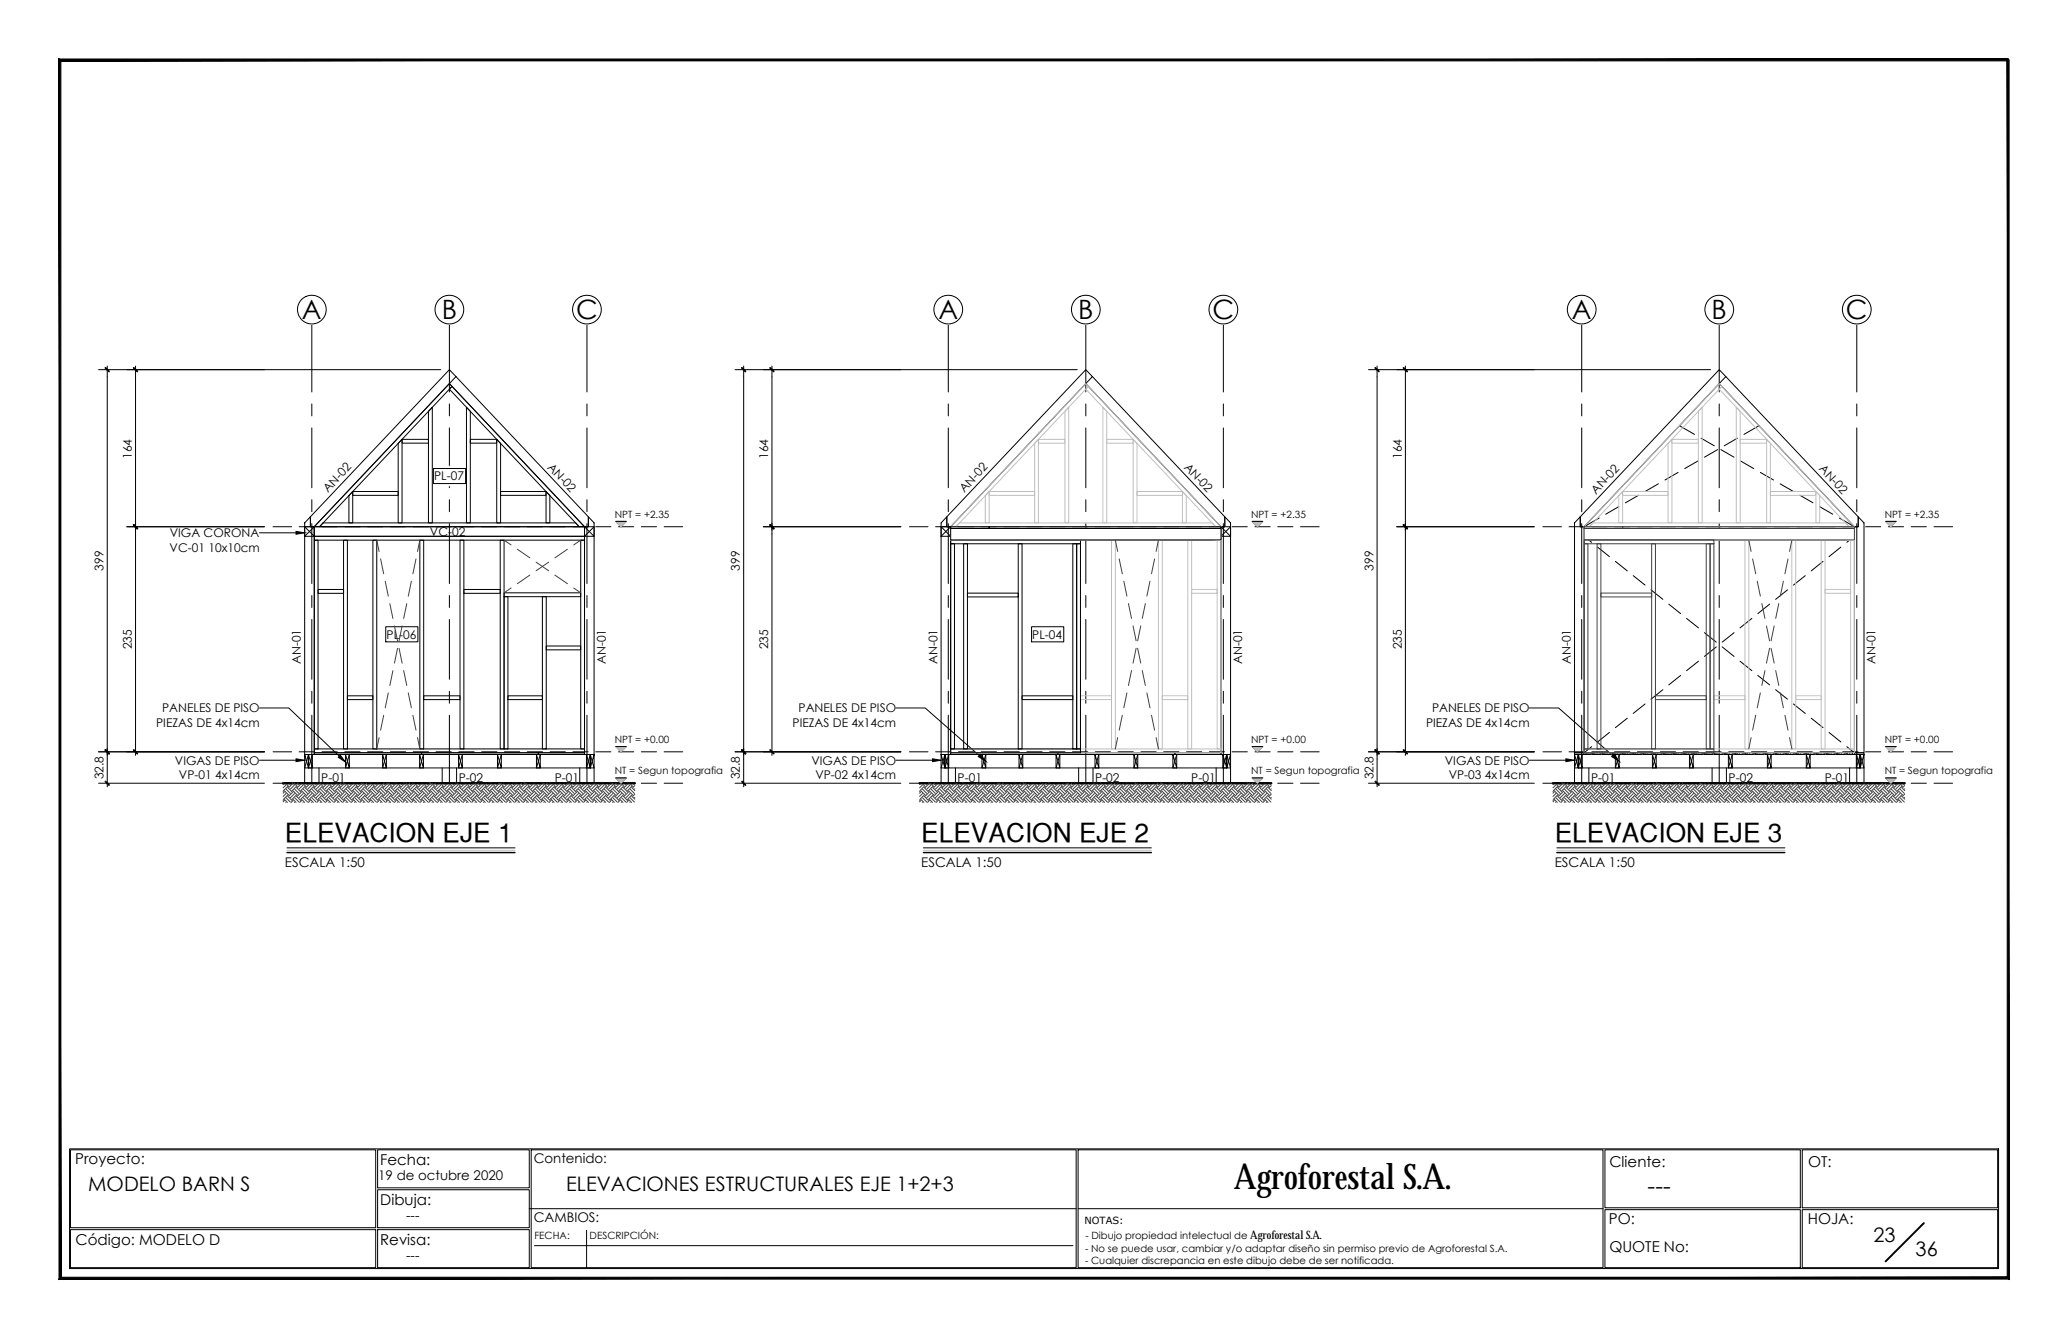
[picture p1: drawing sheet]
<svg xmlns="http://www.w3.org/2000/svg" width="432mm" height="279mm" viewBox="0 0 432 279" stroke-linecap="round" stroke-linejoin="round" font-family="sans-serif">
<defs><g id="words">
<text font-size="7.4" x="257.6" y="248.3">Agroforestal S.A.</text>
<g font-size="5.6">
<text x="63.1" y="66.5">A</text>
<text x="92.2" y="66.5">B</text>
<text x="120.3" y="66.5">C</text>
<text x="195.9" y="66.5">A</text>
<text x="225.1" y="66.5">B</text>
<text x="253.2" y="66.5">C</text>
<text x="328.2" y="66.5">A</text>
<text x="357.4" y="66.5">B</text>
<text x="385.4" y="66.5">C</text>
</g>
<g font-size="5.5">
<text x="59.5" y="175.8">ELEVACION EJE 1</text>
<text x="192.4" y="175.8">ELEVACION EJE 2</text>
<text x="324.6" y="175.8">ELEVACION EJE 3</text>
</g>
<text font-size="4.9" x="344" y="249.2">---</text>
<g font-size="4.2">
<text x="18.4" y="248.8">MODELO BARN S</text>
<text x="118.2" y="248.6">ELEVACIONES ESTRUCTURALES EJE 1+2+3</text>
<text x="391.2" y="259.4">23</text>
<text x="400" y="262.3">36</text>
</g>
<g font-size="3.1">
<text x="15.7" y="243.2">Proyecto:</text>
<text x="79.4" y="243.2">Fecha:</text>
<text x="336.1" y="243.7">Cliente:</text>
<text x="377.6" y="243.6">OT:</text>
<text x="79.4" y="251.6">Dibuja:</text>
<text x="336" y="255.5">PO:</text>
<text x="377.5" y="255.5">HOJA:</text>
<text x="15.8" y="260">Código: MODELO D</text>
<text x="79.4" y="260.1">Revisa:</text>
<text x="336" y="261.5">QUOTE No:</text>
</g>
<g font-size="2.8">
<text x="59.5" y="181">ESCALA 1:50</text>
<text x="192.4" y="181">ESCALA 1:50</text>
<text x="324.6" y="181">ESCALA 1:50</text>
<text x="111.4" y="242.9">Contenido:</text>
<text x="79" y="246.5">19 de octubre 2020</text>
<text x="84.8" y="254.8">---</text>
<text x="111.4" y="255.3">CAMBIOS:</text>
<text x="84.8" y="263.1">---</text>
</g>
<g font-size="2.5">
<text x="27.5" y="95.8" transform="rotate(-90 27.5 95.8)">164</text>
<text x="160.4" y="95.8" transform="rotate(-90 160.4 95.8)">164</text>
<text x="292.7" y="95.8" transform="rotate(-90 292.7 95.8)">164</text>
<text x="90.7" y="100.3">PL-07</text>
<text x="114.2" y="97.6" transform="rotate(47 114.2 97.6)">AN-02</text>
<text x="247.1" y="97.6" transform="rotate(47 247.1 97.6)">AN-02</text>
<text x="379.7" y="98" transform="rotate(47 379.7 98)">AN-02</text>
<text x="68.5" y="103" transform="rotate(-47 68.5 103)">AN-02</text>
<text x="201.4" y="103" transform="rotate(-47 201.4 103)">AN-02</text>
<text x="333.3" y="103.3" transform="rotate(-47 333.3 103.3)">AN-02</text>
<text x="35.5" y="112.2">VIGA CORONA</text>
<text x="89.8" y="111.9">VC-02</text>
<text x="21.6" y="119.1" transform="rotate(-90 21.6 119.1)">399</text>
<text x="35.4" y="115.2">VC-01 10x10cm</text>
<text x="154.5" y="119.1" transform="rotate(-90 154.5 119.1)">399</text>
<text x="286.8" y="119.1" transform="rotate(-90 286.8 119.1)">399</text>
<text x="27.5" y="135.6" transform="rotate(-90 27.5 135.6)">235</text>
<text x="80.7" y="133.3">PL-06</text>
<text x="160.4" y="135.6" transform="rotate(-90 160.4 135.6)">235</text>
<text x="215.6" y="133.3">PL-04</text>
<text x="292.7" y="135.6" transform="rotate(-90 292.7 135.6)">235</text>
<text x="62.8" y="138.7" transform="rotate(-90 62.8 138.7)">AN-01</text>
<text x="126.5" y="138.7" transform="rotate(-90 126.5 138.7)">AN-01</text>
<text x="195.7" y="138.7" transform="rotate(-90 195.7 138.7)">AN-01</text>
<text x="259.4" y="138.7" transform="rotate(-90 259.4 138.7)">AN-01</text>
<text x="328" y="138.7" transform="rotate(-90 328 138.7)">AN-01</text>
<text x="391.6" y="138.7" transform="rotate(-90 391.6 138.7)">AN-01</text>
<text x="33.9" y="148.7">PANELES DE PISO</text>
<text x="166.8" y="148.7">PANELES DE PISO</text>
<text x="299" y="148.7">PANELES DE PISO</text>
<text x="32.6" y="151.8">PIEZAS DE 4x14cm</text>
<text x="165.5" y="151.8">PIEZAS DE 4x14cm</text>
<text x="297.8" y="151.8">PIEZAS DE 4x14cm</text>
<text x="36.5" y="159.6">VIGAS DE PISO</text>
<text x="169.4" y="159.6">VIGAS DE PISO</text>
<text x="301.7" y="159.6">VIGAS DE PISO</text>
<text x="21.6" y="162.7" transform="rotate(-90 21.6 162.7)">32.8</text>
<text x="37.4" y="162.7">VP-01 4x14cm</text>
<text x="67.1" y="163.3">P-01</text>
<text x="95.8" y="163.3">P-02</text>
<text x="115.9" y="163.3">P-01</text>
<text x="154.5" y="162.7" transform="rotate(-90 154.5 162.7)">32.8</text>
<text x="170.2" y="162.7">VP-02 4x14cm</text>
<text x="200" y="163.3">P-01</text>
<text x="228.7" y="163.3">P-02</text>
<text x="248.8" y="163.3">P-01</text>
<text x="286.8" y="162.7" transform="rotate(-90 286.8 162.7)">32.8</text>
<text x="302.5" y="162.7">VP-03 4x14cm</text>
<text x="332.2" y="163.3">P-01</text>
<text x="360.9" y="163.3">P-02</text>
<text x="381" y="163.3">P-01</text>
</g>
<text font-size="2.4" x="261.1" y="258.8">Agroforestal S.A.</text>
<g font-size="2.1">
<text x="128.4" y="108.2">NPT = +2.35</text>
<text x="261.3" y="108.2">NPT = +2.35</text>
<text x="393.5" y="108.2">NPT = +2.35</text>
<text x="128.4" y="155.2">NPT = +0.00</text>
<text x="261.3" y="155.2">NPT = +0.00</text>
<text x="393.5" y="155.2">NPT = +0.00</text>
<text x="128.4" y="161.7">NT = Segun topografia</text>
<text x="261.3" y="161.7">NT = Segun topografia</text>
<text x="393.5" y="161.7">NT = Segun topografia</text>
<text x="226.4" y="255.5">NOTAS:</text>
<text x="111.6" y="258.8">FECHA:</text>
<text x="123.1" y="258.8">DESCRIPCIÓN:</text>
<text x="226.6" y="261.4">- No se puede usar, cambiar y/o adaptar diseño sin permiso previo de Agroforestal S.A.</text>
<text x="226.6" y="263.9">- Cualquier discrepancia en este dibujo debe de ser notificada.</text>
<text x="226.6" y="258.8">- Dibujo propiedad intelectual de</text>
</g>
</g></defs>
<!-- layer: TEXTOS TITULOS -->
<path d="M59.9 177h47.6M192.8 177h47.6M325.1 177h47.6" fill="none" stroke="#000" stroke-width=".21"/>
<path d="M59.9 178h47.6M192.8 178h47.6M325.1 178h47.6" fill="none" stroke="#000" stroke-width=".3"/>
<path d="M59.9 177.6h47.6M192.8 177.6h47.6M325.1 177.6h47.6" fill="none" stroke="#c0c0c0" stroke-width=".21"/>
<!-- layer: 0 -->
<path d="M59.1 163.6h73.5M192 163.6h73.4M324.3 163.6h73.4" fill="none" stroke="#000" stroke-width=".5"/>
<g fill="none" stroke="#404040" stroke-width=".21">
<path d="M330.8 110.4h56.4v2.3h-56.4zM330.8 110h8v.4h-8zM330.8 113.5h.8v42.9h-.8zM330.8 112.7h27.1v.8h-27.1zM333.5 113.5h.8v42.9h-.8zM338.8 110h48.4v.4h-48.4zM344.9 113.5h.8v42.9h-.8zM356.3 113.5h.8v42.9h-.8zM357.1 113.5h.8v42.9h-.8zM334.3 123.8h10.6v.9h-10.6zM330.8 156.4h27.1v.8h-27.1zM331.1 157.3l.5 .3"/>
<path d="M331.7 157.2l.2 .4M332.2 157.2v.1M332.2 157.3h.4v.1l-.3 .2zM332.2 157.3h.1M332.5 157.5v.1M332.7 157.2l.2 .2 .1-.2M332.8 157.6l.1-.2 .4 .2M333.5 157.2l-.1 .4M334.3 157.2l-.6 .4M334.3 157.3h.4v.1l-.2 .2zM334.6 157.5v.1M334.8 157.2l.3 .2v-.2"/>
<path d="M334.9 157.6l.2-.2 .3 .2M335.6 157.2l-.1 .4M336.4 157.2l-.6 .4M336.5 157.3h.3v.1l-.2 .2zM336.7 157.5v.1M336.9 157.2l.3 .2 .1-.2M337.1 157.6l.1-.2 .3 .2M337.7 157.2l-.1 .4M338.6 157.2l-.6 .4M338.6 157.3h.4v.1l-.3 .2zM338.8 157.5l.1 .1M339 157.2l.3 .2 .1-.2"/>
<path d="M339.2 157.6l.1-.2 .4 .2M339.9 157.2l-.2 .4M340.7 157.2l-.6 .4M340.7 157.3h.4v.1l-.3 .2zM341 157.5v.1M341.2 157.2l.2 .2 .1-.2M341.3 157.6l.1-.2 .4 .2M342 157.2l-.1 .4M342.8 157.2l-.6 .4M342.8 157.3h.4v.1l-.2 .2zM343.1 157.5v.1M343.3 157.2l.3 .2 .1-.2"/>
<path d="M343.4 157.6l.2-.2 .3 .2M344.1 157.2l-.1 .4M345 157.2l-.7 .4M345 157.3h.3v.1l-.2 .2zM345.2 157.5v.1M345.4 157.2l.3 .2 .1-.2M345.6 157.6l.1-.2 .4 .2M345.7 145.3h10.6v.8h-10.6zM346.2 157.2l-.1 .4M347.1 157.2l-.6 .4M347.1 157.3h.4v.1l-.3 .2zM347.3 157.5l.1 .1"/>
<path d="M347.6 157.2l.2 .2 .1-.2M347.7 157.6l.1-.2 .4 .2M348.4 157.2l-.2 .4M349.2 157.2l-.6 .4M349.2 157.3h.4v.1l-.3 .2zM349.5 157.5v.1M349.7 157.2l.2 .2 .1-.2M349.8 157.6l.1-.2 .4 .2M350.5 157.2l-.1 .4M351.3 157.2l-.6 .4M351.3 157.3h.4v.1l-.2 .2zM351.6 157.5v.1"/>
<path d="M351.8 157.2l.3 .2 .1-.2M351.9 157.6l.2-.2 .3 .2M352.6 157.2l-.1 .4M353.5 157.2l-.7 .4M353.5 157.3h.3v.1l-.2 .2zM353.7 157.5v.1M353.9 157.2l.3 .2 .1-.2M354.1 157.6l.1-.2 .4 .2M354.8 157.2l-.2 .4M355.6 157.2l-.6 .4M355.6 157.3h.4v.1l-.3 .2zM355.9 157.5v.1"/>
<path d="M356.1 157.2l.2 .2 .1-.2M356.2 157.6l.1-.2 .4 .2M356.9 157.2l-.1 .4M357.7 157.2l-.6 .4M357.7 157.3h.4v.1l-.2 .2zM358 157.5v.1M358.2 157.2l.3 .2v-.2M358.3 157.6l.2-.2 .3 .2M359 157.2l-.1 .4M359.8 157.2l-.6 .4M359.9 157.3h.3v.1l-.2 .2zM360.1 157.5v.1"/>
<path d="M360.3 157.2l.3 .2 .1-.2M360.5 157.6l.1-.2 .3 .2M361.1 157.2l-.1 .4M362 157.2l-.6 .4M362 157.3h.4v.1l-.3 .2zM362.2 157.5l.1 .1M362.4 157.2l.3 .2 .1-.2M362.6 157.6l.1-.2 .4 .2M363.3 157.2l-.2 .4M364.1 157.2l-.6 .4M364.1 157.3h.4v.1l-.3 .2zM364.4 157.5v.1"/>
<path d="M364.6 157.2l.2 .2 .1-.2M364.7 157.6l.1-.2 .4 .2M365.4 157.2l-.1 .4M366.2 157.2l-.6 .4M366.2 157.3h.4v.1l-.2 .2zM366.5 157.5v.1M366.7 157.2l.3 .2 .1-.2M366.8 157.6l.2-.2 .3 .2M367.5 157.2l-.1 .4M368.4 157.2l-.7 .4M368.4 157.3h.3v.1l-.2 .2zM368.6 157.5v.1"/>
<path d="M368.8 157.2l.3 .2 .1-.2M369 157.6l.1-.2 .3 .2M369.6 157.2l-.1 .4M370.5 157.2l-.6 .4M370.5 157.3h.4v.1l-.3 .2zM370.7 157.5l.1 .1M371 157.2l.2 .2 .1-.2M371.1 157.6l.1-.2 .4 .2M371.8 157.2l-.2 .4M372.6 157.2l-.6 .4M372.6 157.3h.4v.1l-.3 .2zM372.9 157.5v.1"/>
<path d="M373.1 157.2l.2 .2 .1-.2M373.2 157.6l.1-.2 .4 .2M373.9 157.2l-.1 .4M374.7 157.2l-.6 .4M374.7 157.3h.4v.1l-.2 .2zM375 157.5v.1M375.2 157.2l.3 .2 .1-.2M375.3 157.6l.2-.2 .3 .2M376 157.2l-.1 .4M376.9 157.2l-.7 .4M376.9 157.3h.3v.1l-.2 .2zM377.1 157.5v.1"/>
<path d="M377.3 157.2l.3 .2 .1-.2M377.5 157.6l.1-.2 .4 .2M378.2 157.2l-.2 .4M379 157.2l-.6 .4M379 157.3h.4v.1l-.3 .2zM379.2 157.5l.1 .1M379.5 157.2l.2 .2 .1-.2M379.6 157.6l.1-.2 .4 .2M380.3 157.2l-.1 .4M381.1 157.2l-.6 .4M381.1 157.3h.4v.1l-.3 .2zM381.4 157.5v.1"/>
<path d="M381.6 157.2l.2 .2 .1-.2M381.7 157.6l.1-.2 .4 .2M382.4 157.2l-.1 .4M383.2 157.2l-.6 .4M383.3 157.3h.3v.1l-.2 .2zM383.5 157.5v.1M383.7 157.2l.3 .2 .1-.2M383.9 157.6l.1-.2 .3 .2M384.5 157.2l-.1 .4M385.4 157.2l-.7 .4M385.4 157.3h.4v.1l-.3 .2zM385.6 157.2l.1 .1"/>
<path d="M385.7 157.4l.1 .2M385.7 157.4h.1M386.1 157.2l.3 .4M386.6 157.2l.2 .2M386.8 157.5l-.1 .1M59.1 167.1l.1 .1M59.1 165.3l.1 .1M59.2 163.6h.1M59.4 163.6l-.3 .3M59.4 165.4l-.3 .2M59.4 167.2l-.3 .2M59.4 166.9l.6 .7"/>
<path d="M59.4 165.1l.9 .9M59.6 163.6l.7 .6M59.7 163.9l-.6 .6M59.7 165.7l-.6 .6M59.7 167.5v.1M59.7 166.6l.9 .9M59.7 164.8l.9 .9M60.1 164.2l-.9 .9M60.1 166l-.9 .9M60.1 166.3l.9 .9M60.1 164.5l.9 .9M60.3 163.6l.3 .3"/>
<path d="M61 163.6h.1M61.2 163.6l-.9 .9M61.2 165.4l-.9 .9M61.2 167.2l-.4 .4M61.2 166.9l.6 .7M61.2 165.1l.9 .9M61.4 163.6l.7 .6M61.5 163.9l-.9 .9M61.5 165.7l-.9 .9M61.5 167.5v.1M61.5 166.6l.9 .9M61.5 164.8l.9 .9"/>
<path d="M61.9 164.2l-.9 .9M61.9 166l-.9 .9M61.9 166.3l.9 .9M61.9 164.5l.9 .9M62.1 163.6l.3 .3M62.8 163.6h.1M63 163.6l-.9 .9M63 165.4l-.9 .9M63 167.2l-.4 .4M63 166.9l.6 .7M63 165.1l.9 .9M63.2 163.6l.7 .6"/>
<path d="M63.3 163.9l-.9 .9M63.3 165.7l-.9 .9M63.3 167.5v.1M63.3 166.6l.9 .9M63.3 164.8l.9 .9M63.7 164.2l-.9 .9M63.7 166l-.9 .9M63.7 166.3l.9 .9M63.7 164.5l.9 .9M63.9 163.6l.3 .3M64.6 163.6h.1M64.8 163.6l-.9 .9"/>
<path d="M64.8 165.4l-.9 .9M64.8 167.2l-.4 .4M64.8 166.9l.6 .7M64.8 165.1l.9 .9M65 163.6l.7 .6M65.1 163.9l-.9 .9M65.1 165.7l-.9 .9M65.1 167.5v.1M65.1 166.6l.9 .9M65.1 164.8l.9 .9M65.5 164.2l-.9 .9M65.5 166l-.9 .9"/>
<path d="M65.5 166.3l.9 .9M65.5 164.5l.9 .9M65.7 163.6l.3 .3M66.4 163.6h.1M66.6 163.6l-.9 .9M66.6 165.4l-.9 .9M66.6 167.2l-.4 .4M66.6 166.9l.6 .7M66.6 165.1l.9 .9M66.8 163.6l.7 .6M66.9 163.9l-.9 .9M66.9 165.7l-.9 .9"/>
<path d="M66.9 167.5v.1M66.9 166.6l.9 .9M66.9 164.8l.9 .9M67.3 164.2l-.9 .9M67.3 166l-.9 .9M67.3 166.3l.9 .9M67.3 164.5l.9 .9M67.5 163.6l.3 .3M68.1 163.6h.1M68.4 163.6l-.9 .9M68.4 165.4l-.9 .9M68.4 167.2l-.4 .4"/>
<path d="M68.4 166.9l.6 .7M68.4 165.1l.9 .9M68.6 163.6l.7 .6M68.7 163.9l-.9 .9M68.7 165.7l-.9 .9M68.7 167.5v.1M68.7 166.6l.9 .9M68.7 164.8l.9 .9M69.1 164.2l-.9 .9M69.1 166l-.9 .9M69.1 166.3l.9 .9M69.1 164.5l.9 .9"/>
<path d="M69.3 163.6l.3 .3M69.9 163.6h.1M70.2 163.6l-.9 .9M70.2 165.4l-.9 .9M70.2 167.2l-.4 .4M70.2 166.9l.6 .7M70.2 165.1l.9 .9M70.4 163.6l.7 .6M70.5 163.9l-.9 .9M70.5 165.7l-.9 .9M70.5 167.5l-.1 .1M70.5 166.6l.9 .9"/>
<path d="M70.5 164.8l.9 .9M70.8 164.2l-.8 .9M70.8 166l-.8 .9M70.8 166.3l.9 .9M70.8 164.5l.9 .9M71.1 163.6l.3 .3M71.7 163.6h.1M72 163.6l-.9 .9M72 165.4l-.9 .9M72 167.2l-.4 .4M72 166.9l.6 .7M72 165.1l.9 .9"/>
<path d="M72.2 163.6l.7 .6M72.3 163.9l-.9 .9M72.3 165.7l-.9 .9M72.3 167.5l-.1 .1M72.3 166.6l.9 .9M72.3 164.8l.9 .9M72.6 164.2l-.9 .9M72.6 166l-.9 .9M72.6 166.3l.9 .9M72.6 164.5l.9 .9M72.9 163.6l.3 .3M73.5 163.6h.1"/>
<path d="M73.8 163.6l-.9 .9M73.8 165.4l-.9 .9M73.8 167.2l-.4 .4M73.8 166.9l.6 .7M73.8 165.1l.9 .9M74 163.6l.7 .6M74.1 163.9l-.9 .9M74.1 165.7l-.9 .9M74.1 167.5l-.1 .1M74.1 166.6l.9 .9M74.1 164.8l.9 .9M74.4 164.2l-.9 .9"/>
<path d="M74.4 166l-.9 .9M74.4 166.3l.9 .9M74.4 164.5l.9 .9M74.7 163.6l.3 .3M75.3 163.6h.1M75.6 163.6l-.9 .9M75.6 165.4l-.9 .9M75.6 167.2l-.4 .4M75.6 166.9l.6 .7M75.6 165.1l.9 .9M75.8 163.6l.7 .6M75.9 163.9l-.9 .9"/>
<path d="M75.9 165.7l-.9 .9M75.9 167.5l-.1 .1M75.9 166.6l.9 .9M75.9 164.8l.9 .9M76.2 164.2l-.9 .9M76.2 166l-.9 .9M76.2 166.3l.9 .9M76.2 164.5l.9 .9M76.5 163.6l.3 .3M77.1 163.6h.1M77.4 163.6l-.9 .9M77.4 165.4l-.9 .9"/>
<path d="M77.4 167.2l-.4 .4M77.4 166.9l.6 .7M77.4 165.1l.9 .9M77.6 163.6l.7 .6M77.7 163.9l-.9 .9M77.7 165.7l-.9 .9M77.7 167.5l-.1 .1M77.7 166.6l.9 .9M77.7 164.8l.9 .9M78 164.2l-.9 .9M78 166l-.9 .9M78 166.3l.9 .9"/>
<path d="M78 164.5l.9 .9M78.3 163.6l.3 .3M78.9 163.6h.1M79.2 163.6l-.9 .9M79.2 165.4l-.9 .9M79.2 167.2l-.4 .4M79.2 166.9l.6 .7M79.2 165.1l.9 .9M79.4 163.6l.7 .6M79.5 163.9l-.9 .9M79.5 165.7l-.9 .9M79.5 167.5l-.1 .1"/>
<path d="M79.5 166.6l.9 .9M79.5 164.8l.9 .9M79.8 164.2l-.9 .9M79.8 166l-.9 .9M79.8 166.3l.9 .9M79.8 164.5l.9 .9M80.1 163.6l.3 .3M80.7 163.6h.1M81 163.6l-.9 .9M81 165.4l-.9 .9M81 167.2l-.5 .4M81 166.9l.6 .7"/>
<path d="M81 165.1l.9 .9M81.2 163.6l.7 .6M81.3 163.9l-.9 .9M81.3 165.7l-.9 .9M81.3 167.5l-.1 .1M81.3 166.6l.9 .9M81.3 164.8l.9 .9M81.6 164.2l-.9 .9M81.6 166l-.9 .9M81.6 166.3l.9 .9M81.6 164.5l.9 .9M81.8 163.6l.4 .3"/>
<path d="M82.5 163.6h.1M82.8 163.6l-.9 .9M82.8 165.4l-.9 .9M82.8 167.2l-.5 .4M82.8 166.9l.6 .7M82.8 165.1l.9 .9M83 163.6l.7 .6M83.1 163.9l-.9 .9M83.1 165.7l-.9 .9M83.1 167.5l-.1 .1M83.1 166.6l.9 .9M83.1 164.8l.9 .9"/>
<path d="M83.4 164.2l-.9 .9M83.4 166l-.9 .9M83.4 166.3l.9 .9M83.4 164.5l.9 .9M83.6 163.6l.4 .3M84.3 163.6h.1M84.5 163.6l-.8 .9M84.5 165.4l-.8 .9M84.5 167.2l-.4 .4M84.5 166.9l.7 .7M84.5 165.1l.9 .9M84.8 163.6l.6 .6"/>
<path d="M84.9 163.9l-.9 .9M84.9 165.7l-.9 .9M84.9 167.5l-.1 .1M84.9 166.6l.9 .9M84.9 164.8l.9 .9M85.2 164.2l-.9 .9M85.2 166l-.9 .9M85.2 166.3l.9 .9M85.2 164.5l.9 .9M85.4 163.6l.4 .3M86.1 163.6h.1M86.3 163.6l-.9 .9"/>
<path d="M86.3 165.4l-.9 .9M86.3 167.2l-.4 .4M86.3 166.9l.7 .7M86.3 165.1l.9 .9M86.6 163.6l.6 .6M86.7 163.9l-.9 .9M86.7 165.7l-.9 .9M86.7 167.5l-.1 .1M86.7 166.6l.9 .9M86.7 164.8l.9 .9M87 164.2l-.9 .9M87 166l-.9 .9"/>
<path d="M87 166.3l.9 .9M87 164.5l.9 .9M87.2 163.6l.4 .3M87.9 163.6h.1M88.1 163.6l-.9 .9M88.1 165.4l-.9 .9M88.1 167.2l-.4 .4M88.1 166.9l.7 .7M88.1 165.1l.9 .9M88.4 163.6l.6 .6M88.5 163.9l-.9 .9M88.5 165.7l-.9 .9"/>
<path d="M88.5 167.5l-.1 .1M88.5 166.6l.9 .9M88.5 164.8l.9 .9M88.8 164.2l-.9 .9M88.8 166l-.9 .9M88.8 166.3l.9 .9M88.8 164.5l.9 .9M89 163.6l.4 .3M89.7 163.6h.1M89.9 163.6l-.9 .9M89.9 165.4l-.9 .9M89.9 167.2l-.4 .4"/>
<path d="M89.9 166.9l.7 .7M89.9 165.1l.9 .9M90.1 163.6l.7 .6M90.3 163.9l-.9 .9M90.3 165.7l-.9 .9M90.3 167.5l-.1 .1M90.3 166.6l.9 .9M90.3 164.8l.9 .9M90.6 164.2l-.9 .9M90.6 166l-.9 .9M90.6 166.3l.9 .9M90.6 164.5l.9 .9"/>
<path d="M90.8 163.6l.4 .3M91.5 163.6h.1M91.7 163.6l-.9 .9M91.7 165.4l-.9 .9M91.7 167.2l-.4 .4M91.7 166.9l.7 .7M91.7 165.1l.9 .9M91.9 163.6l.7 .6M92.1 163.9l-.9 .9M92.1 165.7l-.9 .9M92.1 167.5l-.1 .1M92.1 166.6l.9 .9"/>
<path d="M92.1 164.8l.9 .9M92.4 164.2l-.9 .9M92.4 166l-.9 .9M92.4 166.3l.9 .9M92.4 164.5l.9 .9M92.6 163.6l.4 .3M93.3 163.6h.1M93.5 163.6l-.9 .9M93.5 165.4l-.9 .9M93.5 167.2l-.4 .4M93.5 166.9l.6 .7M93.5 165.1l.9 .9"/>
<path d="M93.7 163.6l.7 .6M93.9 163.9l-.9 .9M93.9 165.7l-.9 .9M93.9 167.5l-.1 .1M93.9 166.6l.9 .9M93.9 164.8l.9 .9M94.2 164.2l-.9 .9M94.2 166l-.9 .9M94.2 166.3l.9 .9M94.2 164.5l.9 .9M94.4 163.6l.4 .3M95.1 163.6h.1"/>
<path d="M95.3 163.6l-.9 .9M95.3 165.4l-.9 .9M95.3 167.2l-.4 .4M95.3 166.9l.6 .7M95.3 165.1l.9 .9M95.5 163.6l.7 .6M95.7 163.9l-.9 .9M95.7 165.7l-.9 .9M95.7 167.5l-.1 .1M95.7 166.6l.9 .9M95.7 164.8l.9 .9M96 164.2l-.9 .9"/>
<path d="M96 166l-.9 .9M96 166.3l.9 .9M96 164.5l.9 .9M96.2 163.6l.4 .3M96.9 163.6h.1M97.1 163.6l-.9 .9M97.1 165.4l-.9 .9M97.1 167.2l-.4 .4M97.1 166.9l.6 .7M97.1 165.1l.9 .9M97.3 163.6l.7 .6M97.5 163.9l-.9 .9"/>
<path d="M97.5 165.7l-.9 .9M97.5 167.5l-.1 .1M97.5 166.6l.9 .9M97.5 164.8l.9 .9M97.8 164.2l-.9 .9M97.8 166l-.9 .9M97.8 166.3l.9 .9M97.8 164.5l.9 .9M98 163.6l.4 .3M98.7 163.6h.1M98.9 163.6l-.9 .9M98.9 165.4l-.9 .9"/>
<path d="M98.9 167.2l-.4 .4M98.9 166.9l.6 .7M98.9 165.1l.9 .9M99.1 163.6l.7 .6M99.3 163.9l-.9 .9M99.3 165.7l-.9 .9M99.3 167.5l-.1 .1M99.3 166.6l.9 .9M99.3 164.8l.9 .9M99.6 164.2l-.9 .9M99.6 166l-.9 .9M99.6 166.3l.9 .9"/>
<path d="M99.6 164.5l.9 .9M99.8 163.6l.4 .3M100.5 163.6h.1M100.7 163.6l-.9 .9M100.7 165.4l-.9 .9M100.7 167.2l-.4 .4M100.7 166.9l.6 .7M100.7 165.1l.9 .9M100.9 163.6l.7 .6M101 163.9l-.8 .9M101 165.7l-.8 .9M101 167.5v.1"/>
<path d="M101 166.6l.9 .9M101 164.8l.9 .9M101.4 164.2l-.9 .9M101.4 166l-.9 .9M101.4 166.3l.9 .9M101.4 164.5l.9 .9M101.6 163.6l.3 .3M102.3 163.6h.1M102.5 163.6l-.9 .9M102.5 165.4l-.9 .9M102.5 167.2l-.4 .4M102.5 166.9l.6 .7"/>
<path d="M102.5 165.1l.9 .9M102.7 163.6l.7 .6M102.8 163.9l-.9 .9M102.8 165.7l-.9 .9M102.8 167.5v.1M102.8 166.6l.9 .9M102.8 164.8l.9 .9M103.2 164.2l-.9 .9M103.2 166l-.9 .9M103.2 166.3l.9 .9M103.2 164.5l.9 .9M103.4 163.6l.3 .3"/>
<path d="M104.1 163.6h.1M104.3 163.6l-.9 .9M104.3 165.4l-.9 .9M104.3 167.2l-.4 .4M104.3 166.9l.6 .7M104.3 165.1l.9 .9M104.5 163.6l.7 .6M104.6 163.9l-.9 .9M104.6 165.7l-.9 .9M104.6 167.5v.1M104.6 166.6l.9 .9M104.6 164.8l.9 .9"/>
<path d="M105 164.2l-.9 .9M105 166l-.9 .9M105 166.3l.9 .9M105 164.5l.9 .9M105.2 163.6l.3 .3M105.9 163.6h.1M106.1 163.6l-.9 .9M106.1 165.4l-.9 .9M106.1 167.2l-.4 .4M106.1 166.9l.6 .7M106.1 165.1l.9 .9M106.3 163.6l.7 .6"/>
<path d="M106.4 163.9l-.9 .9M106.4 165.7l-.9 .9M106.4 167.5v.1M106.4 166.6l.9 .9M106.4 164.8l.9 .9M106.8 164.2l-.9 .9M106.8 166l-.9 .9M106.8 166.3l.9 .9M106.8 164.5l.9 .9M107 163.6l.3 .3M107.7 163.6h.1M107.9 163.6l-.9 .9"/>
<path d="M107.9 165.4l-.9 .9M107.9 167.2l-.4 .4M107.9 166.9l.6 .7M107.9 165.1l.9 .9M108.1 163.6l.7 .6M108.2 163.9l-.9 .9M108.2 165.7l-.9 .9M108.2 167.5v.1M108.2 166.6l.9 .9M108.2 164.8l.9 .9M108.6 164.2l-.9 .9M108.6 166l-.9 .9"/>
<path d="M108.6 166.3l.9 .9M108.6 164.5l.9 .9M108.8 163.6l.3 .3M109.5 163.6h.1M109.7 163.6l-.9 .9M109.7 165.4l-.9 .9M109.7 167.2l-.4 .4M109.7 166.9l.6 .7M109.7 165.1l.9 .9M109.9 163.6l.7 .6M110 163.9l-.9 .9M110 165.7l-.9 .9"/>
<path d="M110 167.5v.1M110 166.6l.9 .9M110 164.8l.9 .9M110.4 164.2l-.9 .9M110.4 166l-.9 .9M110.4 166.3l.9 .9M110.4 164.5l.9 .9M110.6 163.6l.3 .3M111.3 163.6h.1M111.5 163.6l-.9 .9M111.5 165.4l-.9 .9M111.5 167.2l-.4 .4"/>
<path d="M111.5 166.9l.6 .7M111.5 165.1l.9 .9M111.7 163.6l.7 .6M111.8 163.9l-.9 .9M111.8 165.7l-.9 .9M111.8 167.5v.1M111.8 166.6l.9 .9M111.8 164.8l.9 .9M112.2 164.2l-.9 .9M112.2 166l-.9 .9M112.2 166.3l.9 .9M112.2 164.5l.9 .9"/>
<path d="M112.4 163.6l.3 .3M113.1 163.6h.1M113.3 163.6l-.9 .9M113.3 165.4l-.9 .9M113.3 167.2l-.4 .4M113.3 166.9l.6 .7M113.3 165.1l.9 .9M113.5 163.6l.7 .6M113.6 163.9l-.9 .9M113.6 165.7l-.9 .9M113.6 167.5l-.1 .1M113.6 166.6l.9 .9"/>
<path d="M113.6 164.8l.9 .9M114 164.2l-.9 .9M114 166l-.9 .9M114 166.3l.9 .9M114 164.5l.9 .9M114.2 163.6l.3 .3M114.9 163.6h.1M115.1 163.6l-.9 .9M115.1 165.4l-.9 .9M115.1 167.2l-.4 .4M115.1 166.9l.6 .7M115.1 165.1l.9 .9"/>
<path d="M115.3 163.6l.7 .6M115.4 163.9l-.9 .9M115.4 165.7l-.9 .9M115.4 167.5l-.1 .1M115.4 166.6l.9 .9M115.4 164.8l.9 .9M115.7 164.2l-.8 .9M115.7 166l-.8 .9M115.7 166.3l.9 .9M115.7 164.5l.9 .9M116 163.6l.3 .3M116.6 163.6h.1"/>
<path d="M116.9 163.6l-.9 .9M116.9 165.4l-.9 .9M116.9 167.2l-.4 .4M116.9 166.9l.6 .7M116.9 165.1l.9 .9M117.1 163.6l.7 .6M117.2 163.9l-.9 .9M117.2 165.7l-.9 .9M117.2 167.5l-.1 .1M117.2 166.6l.9 .9M117.2 164.8l.9 .9M117.5 164.2l-.9 .9"/>
<path d="M117.5 166l-.9 .9M117.5 166.3l.9 .9M117.5 164.5l.9 .9M117.8 163.6l.3 .3M118.4 163.6h.1M118.7 163.6l-.9 .9M118.7 165.4l-.9 .9M118.7 167.2l-.4 .4M118.7 166.9l.6 .7M118.7 165.1l.9 .9M118.9 163.6l.7 .6M119 163.9l-.9 .9"/>
<path d="M119 165.7l-.9 .9M119 167.5l-.1 .1M119 166.6l.9 .9M119 164.8l.9 .9M119.3 164.2l-.9 .9M119.3 166l-.9 .9M119.3 166.3l.9 .9M119.3 164.5l.9 .9M119.6 163.6l.3 .3M120.2 163.6h.1M120.5 163.6l-.9 .9M120.5 165.4l-.9 .9"/>
<path d="M120.5 167.2l-.4 .4M120.5 166.9l.6 .7M120.5 165.1l.9 .9M120.7 163.6l.7 .6M120.8 163.9l-.9 .9M120.8 165.7l-.9 .9M120.8 167.5l-.1 .1M120.8 166.6l.9 .9M120.8 164.8l.9 .9M121.1 164.2l-.9 .9M121.1 166l-.9 .9M121.1 166.3l.9 .9"/>
<path d="M121.1 164.5l.9 .9M121.4 163.6l.3 .3M122 163.6h.1M122.3 163.6l-.9 .9M122.3 165.4l-.9 .9M122.3 167.2l-.4 .4M122.3 166.9l.6 .7M122.3 165.1l.9 .9M122.5 163.6l.7 .6M122.6 163.9l-.9 .9M122.6 165.7l-.9 .9M122.6 167.5l-.1 .1"/>
<path d="M122.6 166.6l.9 .9M122.6 164.8l.9 .9M122.9 164.2l-.9 .9M122.9 166l-.9 .9M122.9 166.3l.9 .9M122.9 164.5l.9 .9M123.2 163.6l.3 .3M123.8 163.6h.1M124.1 163.6l-.9 .9M124.1 165.4l-.9 .9M124.1 167.2l-.4 .4M124.1 166.9l.6 .7"/>
<path d="M124.1 165.1l.9 .9M124.3 163.6l.7 .6M124.4 163.9l-.9 .9M124.4 165.7l-.9 .9M124.4 167.5l-.1 .1M124.4 166.6l.9 .9M124.4 164.8l.9 .9M124.7 164.2l-.9 .9M124.7 166l-.9 .9M124.7 166.3l.9 .9M124.7 164.5l.9 .9M124.9 163.6l.4 .3"/>
<path d="M125.6 163.6h.1M125.9 163.6l-.9 .9M125.9 165.4l-.9 .9M125.9 167.2l-.5 .4M125.9 166.9l.6 .7M125.9 165.1l.8 .9M126.1 163.6l.6 .6M126.2 163.9l-.9 .9M126.2 165.7l-.9 .9M126.2 167.5l-.1 .1M126.2 166.6l.9 .9M126.2 164.8l.9 .9"/>
<path d="M126.5 164.2l-.9 .9M126.5 166l-.9 .9M126.5 166.3l.9 .9M126.5 164.5l.9 .9M126.7 163.6l.4 .3M127.4 163.6h.1M127.6 163.6l-.9 .9M127.6 165.4l-.9 .9M127.6 167.2l-.4 .4M127.6 166.9l.7 .7M127.6 165.1l.9 .9M127.9 163.6l.6 .6"/>
<path d="M128 163.9l-.9 .9M128 165.7l-.9 .9M128 167.5l-.1 .1M128 166.6l.9 .9M128 164.8l.9 .9M128.3 164.2l-.9 .9M128.3 166l-.9 .9M128.3 166.3l.9 .9M128.3 164.5l.9 .9M128.5 163.6l.4 .3M129.2 163.6h.1M129.4 163.6l-.9 .9"/>
<path d="M129.4 165.4l-.9 .9M129.4 167.2l-.4 .4M129.4 166.9l.7 .7M129.4 165.1l.9 .9M129.7 163.6l.6 .6M129.8 163.9l-.9 .9M129.8 165.7l-.9 .9M129.8 167.5l-.1 .1M129.8 166.6l.9 .9M129.8 164.8l.9 .9M130.1 164.2l-.9 .9M130.1 166l-.9 .9"/>
<path d="M130.1 166.3l.9 .9M130.1 164.5l.9 .9M130.3 163.6l.4 .3M131 163.6h.1M131.2 163.6l-.9 .9M131.2 165.4l-.9 .9M131.2 167.2l-.4 .4M131.2 166.9l.7 .7M131.2 165.1l.9 .9M131.5 163.6l.6 .6M131.6 163.9l-.9 .9M131.6 165.7l-.9 .9"/>
<path d="M131.6 167.5l-.1 .1M131.6 166.6l.9 .9M131.6 164.8l.9 .9M131.9 164.2l-.9 .9M131.9 166l-.9 .9M131.9 166.3l.7 .6M131.9 164.5l.7 .6M132.1 163.6l.4 .3M132.6 164.7l-.1 .1M132.6 166.5l-.1 .1M132.6 164l-.5 .5M132.6 165.8l-.5 .5"/>
<path d="M192 167.1l.1 .1M192 165.3l.1 .1M192.1 163.6h.1M192.3 163.6l-.3 .3M192.3 165.4l-.3 .2M192.3 167.2l-.3 .2M192.3 166.9l.6 .7M192.3 165.1l.9 .9M192.5 163.6l.7 .6M192.6 163.9l-.6 .6M192.6 165.7l-.6 .6M192.6 167.5v.1"/>
<path d="M192.6 166.6l.9 .9M192.6 164.8l.9 .9M193 164.2l-.9 .9M193 166l-.9 .9M193 166.3l.9 .9M193 164.5l.9 .9M193.2 163.6l.3 .3M193.9 163.6h.1M194.1 163.6l-.9 .9M194.1 165.4l-.9 .9M194.1 167.2l-.4 .4M194.1 166.9l.6 .7"/>
<path d="M194.1 165.1l.9 .9M194.3 163.6l.7 .6M194.4 163.9l-.9 .9M194.4 165.7l-.9 .9M194.4 167.5v.1M194.4 166.6l.9 .9M194.4 164.8l.9 .9M194.8 164.2l-.9 .9M194.8 166l-.9 .9M194.8 166.3l.9 .9M194.8 164.5l.9 .9M195 163.6l.3 .3"/>
<path d="M195.7 163.6h.1M195.9 163.6l-.9 .9M195.9 165.4l-.9 .9M195.9 167.2l-.4 .4M195.9 166.9l.6 .7M195.9 165.1l.9 .9M196.1 163.6l.7 .6M196.2 163.9l-.9 .9M196.2 165.7l-.9 .9M196.2 167.5v.1M196.2 166.6l.9 .9M196.2 164.8l.9 .9"/>
<path d="M196.6 164.2l-.9 .9M196.6 166l-.9 .9M196.6 166.3l.9 .9M196.6 164.5l.9 .9M196.8 163.6l.3 .3M197.4 163.6h.1M197.7 163.6l-.9 .9M197.7 165.4l-.9 .9M197.7 167.2l-.4 .4M197.7 166.9l.6 .7M197.7 165.1l.9 .9M197.9 163.6l.7 .6"/>
<path d="M198 163.9l-.9 .9M198 165.7l-.9 .9M198 167.5l-.1 .1M198 166.6l.9 .9M198 164.8l.9 .9M198.4 164.2l-.9 .9M198.4 166l-.9 .9M198.4 166.3l.8 .9M198.4 164.5l.8 .9M198.6 163.6l.3 .3M199.2 163.6h.1M199.5 163.6l-.9 .9"/>
<path d="M199.5 165.4l-.9 .9M199.5 167.2l-.4 .4M199.5 166.9l.6 .7M199.5 165.1l.9 .9M199.7 163.6l.7 .6M199.8 163.9l-.9 .9M199.8 165.7l-.9 .9M199.8 167.5l-.1 .1M199.8 166.6l.9 .9M199.8 164.8l.9 .9M200.1 164.2l-.9 .9M200.1 166l-.9 .9"/>
<path d="M200.1 166.3l.9 .9M200.1 164.5l.9 .9M200.4 163.6l.3 .3M201 163.6h.1M201.3 163.6l-.9 .9M201.3 165.4l-.9 .9M201.3 167.2l-.4 .4M201.3 166.9l.6 .7M201.3 165.1l.9 .9M201.5 163.6l.7 .6M201.6 163.9l-.9 .9M201.6 165.7l-.9 .9"/>
<path d="M201.6 167.5l-.1 .1M201.6 166.6l.9 .9M201.6 164.8l.9 .9M201.9 164.2l-.9 .9M201.9 166l-.9 .9M201.9 166.3l.9 .9M201.9 164.5l.9 .9M202.2 163.6l.3 .3M202.8 163.6h.1M203.1 163.6l-.9 .9M203.1 165.4l-.9 .9M203.1 167.2l-.4 .4"/>
<path d="M203.1 166.9l.6 .7M203.1 165.1l.9 .9M203.3 163.6l.7 .6M203.4 163.9l-.9 .9M203.4 165.7l-.9 .9M203.4 167.5l-.1 .1M203.4 166.6l.9 .9M203.4 164.8l.9 .9M203.7 164.2l-.9 .9M203.7 166l-.9 .9M203.7 166.3l.9 .9M203.7 164.5l.9 .9"/>
<path d="M204 163.6l.3 .3M204.6 163.6h.1M204.9 163.6l-.9 .9M204.9 165.4l-.9 .9M204.9 167.2l-.4 .4M204.9 166.9l.6 .7M204.9 165.1l.9 .9M205.1 163.6l.7 .6M205.2 163.9l-.9 .9M205.2 165.7l-.9 .9M205.2 167.5l-.1 .1M205.2 166.6l.9 .9"/>
<path d="M205.2 164.8l.9 .9M205.5 164.2l-.9 .9M205.5 166l-.9 .9M205.5 166.3l.9 .9M205.5 164.5l.9 .9M205.8 163.6l.3 .3M206.4 163.6h.1M206.7 163.6l-.9 .9M206.7 165.4l-.9 .9M206.7 167.2l-.5 .4M206.7 166.9l.6 .7M206.7 165.1l.8 .9"/>
<path d="M206.9 163.6l.6 .6M207 163.9l-.9 .9M207 165.7l-.9 .9M207 167.5l-.1 .1M207 166.6l.9 .9M207 164.8l.9 .9M207.3 164.2l-.9 .9M207.3 166l-.9 .9M207.3 166.3l.9 .9M207.3 164.5l.9 .9M207.5 163.6l.4 .3M208.2 163.6h.1"/>
<path d="M208.4 163.6l-.9 .9M208.4 165.4l-.9 .9M208.4 167.2l-.4 .4M208.4 166.9l.7 .7M208.4 165.1l.9 .9M208.7 163.6l.6 .6M208.8 163.9l-.9 .9M208.8 165.7l-.9 .9M208.8 167.5l-.1 .1M208.8 166.6l.9 .9M208.8 164.8l.9 .9M209.1 164.2l-.9 .9"/>
<path d="M209.1 166l-.9 .9M209.1 166.3l.9 .9M209.1 164.5l.9 .9M209.3 163.6l.4 .3M210 163.6h.1M210.2 163.6l-.9 .9M210.2 165.4l-.9 .9M210.2 167.2l-.4 .4M210.2 166.9l.7 .7M210.2 165.1l.9 .9M210.5 163.6l.6 .6M210.6 163.9l-.9 .9"/>
<path d="M210.6 165.7l-.9 .9M210.6 167.5l-.1 .1M210.6 166.6l.9 .9M210.6 164.8l.9 .9M210.9 164.2l-.9 .9M210.9 166l-.9 .9M210.9 166.3l.9 .9M210.9 164.5l.9 .9M211.1 163.6l.4 .3M211.8 163.6h.1M212 163.6l-.9 .9M212 165.4l-.9 .9"/>
<path d="M212 167.2l-.4 .4M212 166.9l.7 .7M212 165.1l.9 .9M212.3 163.6l.6 .6M212.4 163.9l-.9 .9M212.4 165.7l-.9 .9M212.4 167.5l-.1 .1M212.4 166.6l.9 .9M212.4 164.8l.9 .9M212.7 164.2l-.9 .9M212.7 166l-.9 .9M212.7 166.3l.9 .9"/>
<path d="M212.7 164.5l.9 .9M212.9 163.6l.4 .3M213.6 163.6h.1M213.8 163.6l-.9 .9M213.8 165.4l-.9 .9M213.8 167.2l-.4 .4M213.8 166.9l.7 .7M213.8 165.1l.9 .9M214.1 163.6l.6 .6M214.2 163.9l-.9 .9M214.2 165.7l-.9 .9M214.2 167.5l-.1 .1"/>
<path d="M214.2 166.6l.9 .9M214.2 164.8l.9 .9M214.5 164.2l-.9 .9M214.5 166l-.9 .9M214.5 166.3l.9 .9M214.5 164.5l.9 .9M214.7 163.6l.4 .3M215.4 163.6h.1M215.6 163.6l-.9 .9M215.6 165.4l-.9 .9M215.6 167.2l-.4 .4M215.6 166.9l.7 .7"/>
<path d="M215.6 165.1l.9 .9M215.9 163.6l.6 .6M216 163.9l-.9 .9M216 165.7l-.9 .9M216 167.5l-.1 .1M216 166.6l.9 .9M216 164.8l.9 .9M216.3 164.2l-.9 .9M216.3 166l-.9 .9M216.3 166.3l.9 .9M216.3 164.5l.9 .9M216.5 163.6l.4 .3"/>
<path d="M217.2 163.6h.1M217.4 163.6l-.9 .9M217.4 165.4l-.9 .9M217.4 167.2l-.4 .4M217.4 166.9l.7 .7M217.4 165.1l.9 .9M217.6 163.6l.7 .6M217.8 163.9l-.9 .9M217.8 165.7l-.9 .9M217.8 167.5l-.1 .1M217.8 166.6l.9 .9M217.8 164.8l.9 .9"/>
<path d="M218.1 164.2l-.9 .9M218.1 166l-.9 .9M218.1 166.3l.9 .9M218.1 164.5l.9 .9M218.3 163.6l.4 .3M219 163.6h.1M219.2 163.6l-.9 .9M219.2 165.4l-.9 .9M219.2 167.2l-.4 .4M219.2 166.9l.7 .7M219.2 165.1l.9 .9M219.4 163.6l.7 .6"/>
<path d="M219.6 163.9l-.9 .9M219.6 165.7l-.9 .9M219.6 167.5l-.1 .1M219.6 166.6l.9 .9M219.6 164.8l.9 .9M219.9 164.2l-.9 .9M219.9 166l-.9 .9M219.9 166.3l.9 .9M219.9 164.5l.9 .9M220.1 163.6l.4 .3M220.8 163.6h.1M221 163.6l-.9 .9"/>
<path d="M221 165.4l-.9 .9M221 167.2l-.4 .4M221 166.9l.6 .7M221 165.1l.9 .9M221.2 163.6l.7 .6M221.4 163.9l-.9 .9M221.4 165.7l-.9 .9M221.4 167.5l-.1 .1M221.4 166.6l.9 .9M221.4 164.8l.9 .9M221.7 164.2l-.9 .9M221.7 166l-.9 .9"/>
<path d="M221.7 166.3l.9 .9M221.7 164.5l.9 .9M221.9 163.6l.4 .3M222.6 163.6h.1M222.8 163.6l-.9 .9M222.8 165.4l-.9 .9M222.8 167.2l-.4 .4M222.8 166.9l.6 .7M222.8 165.1l.9 .9M223 163.6l.7 .6M223.2 163.9l-.9 .9M223.2 165.7l-.9 .9"/>
<path d="M223.2 167.5l-.1 .1M223.2 166.6l.8 .9M223.2 164.8l.8 .9M223.5 164.2l-.9 .9M223.5 166l-.9 .9M223.5 166.3l.9 .9M223.5 164.5l.9 .9M223.7 163.6l.3 .3M224.4 163.6h.1M224.6 163.6l-.9 .9M224.6 165.4l-.9 .9M224.6 167.2l-.4 .4"/>
<path d="M224.6 166.9l.6 .7M224.6 165.1l.9 .9M224.8 163.6l.7 .6M224.9 163.9l-.9 .9M224.9 165.7l-.9 .9M224.9 167.5v.1M224.9 166.6l.9 .9M224.9 164.8l.9 .9M225.3 164.2l-.9 .9M225.3 166l-.9 .9M225.3 166.3l.9 .9M225.3 164.5l.9 .9"/>
<path d="M225.5 163.6l.3 .3M226.2 163.6h.1M226.4 163.6l-.9 .9M226.4 165.4l-.9 .9M226.4 167.2l-.4 .4M226.4 166.9l.6 .7M226.4 165.1l.9 .9M226.6 163.6l.7 .6M226.7 163.9l-.9 .9M226.7 165.7l-.9 .9M226.7 167.5v.1M226.7 166.6l.9 .9"/>
<path d="M226.7 164.8l.9 .9M227.1 164.2l-.9 .9M227.1 166l-.9 .9M227.1 166.3l.9 .9M227.1 164.5l.9 .9M227.3 163.6l.3 .3M228 163.6h.1M228.2 163.6l-.9 .9M228.2 165.4l-.9 .9M228.2 167.2l-.4 .4M228.2 166.9l.6 .7M228.2 165.1l.9 .9"/>
<path d="M228.4 163.6l.7 .6M228.5 163.9l-.9 .9M228.5 165.7l-.9 .9M228.5 167.5v.1M228.5 166.6l.9 .9M228.5 164.8l.9 .9M228.9 164.2l-.9 .9M228.9 166l-.9 .9M228.9 166.3l.9 .9M228.9 164.5l.9 .9M229.1 163.6l.3 .3M229.8 163.6h.1"/>
<path d="M230 163.6l-.9 .9M230 165.4l-.9 .9M230 167.2l-.4 .4M230 166.9l.6 .7M230 165.1l.9 .9M230.2 163.6l.7 .6M230.3 163.9l-.9 .9M230.3 165.7l-.9 .9M230.3 167.5v.1M230.3 166.6l.9 .9M230.3 164.8l.9 .9M230.7 164.2l-.9 .9"/>
<path d="M230.7 166l-.9 .9M230.7 166.3l.9 .9M230.7 164.5l.9 .9M230.9 163.6l.3 .3M231.6 163.6h.1M231.8 163.6l-.9 .9M231.8 165.4l-.9 .9M231.8 167.2l-.4 .4M231.8 166.9l.6 .7M231.8 165.1l.9 .9M232 163.6l.7 .6M232.1 163.9l-.9 .9"/>
<path d="M232.1 165.7l-.9 .9M232.1 167.5v.1M232.1 166.6l.9 .9M232.1 164.8l.9 .9M232.5 164.2l-.9 .9M232.5 166l-.9 .9M232.5 166.3l.9 .9M232.5 164.5l.9 .9M232.7 163.6l.3 .3M233.4 163.6h.1M233.6 163.6l-.9 .9M233.6 165.4l-.9 .9"/>
<path d="M233.6 167.2l-.4 .4M233.6 166.9l.6 .7M233.6 165.1l.9 .9M233.8 163.6l.7 .6M233.9 163.9l-.9 .9M233.9 165.7l-.9 .9M233.9 167.5v.1M233.9 166.6l.9 .9M233.9 164.8l.9 .9M234.3 164.2l-.9 .9M234.3 166l-.9 .9M234.3 166.3l.9 .9"/>
<path d="M234.3 164.5l.9 .9M234.5 163.6l.3 .3M235.2 163.6h.1M235.4 163.6l-.9 .9M235.4 165.4l-.9 .9M235.4 167.2l-.4 .4M235.4 166.9l.6 .7M235.4 165.1l.9 .9M235.6 163.6l.7 .6M235.7 163.9l-.9 .9M235.7 165.7l-.9 .9M235.7 167.5v.1"/>
<path d="M235.7 166.6l.9 .9M235.7 164.8l.9 .9M236.1 164.2l-.9 .9M236.1 166l-.9 .9M236.1 166.3l.9 .9M236.1 164.5l.9 .9M236.3 163.6l.3 .3M237 163.6h.1M237.2 163.6l-.9 .9M237.2 165.4l-.9 .9M237.2 167.2l-.4 .4M237.2 166.9l.6 .7"/>
<path d="M237.2 165.1l.9 .9M237.4 163.6l.7 .6M237.5 163.9l-.9 .9M237.5 165.7l-.9 .9M237.5 167.5v.1M237.5 166.6l.9 .9M237.5 164.8l.9 .9M237.9 164.2l-.9 .9M237.9 166l-.9 .9M237.9 166.3l.9 .9M237.9 164.5l.9 .9M238.1 163.6l.3 .3"/>
<path d="M238.7 163.6h.1M239 163.6l-.9 .9M239 165.4l-.9 .9M239 167.2l-.4 .4M239 166.9l.6 .7M239 165.1l.9 .9M239.2 163.6l.7 .6M239.3 163.9l-.9 .9M239.3 165.7l-.9 .9M239.3 167.5v.1M239.3 166.6l.9 .9M239.3 164.8l.9 .9"/>
<path d="M239.7 164.2l-.9 .9M239.7 166l-.9 .9M239.7 166.3l.9 .9M239.7 164.5l.9 .9M239.9 163.6l.3 .3M240.5 163.6h.1M240.8 163.6l-.9 .9M240.8 165.4l-.9 .9M240.8 167.2l-.4 .4M240.8 166.9l.6 .7M240.8 165.1l.9 .9M241 163.6l.7 .6"/>
<path d="M241.1 163.9l-.9 .9M241.1 165.7l-.9 .9M241.1 167.5l-.1 .1M241.1 166.6l.9 .9M241.1 164.8l.9 .9M241.4 164.2l-.8 .9M241.4 166l-.8 .9M241.4 166.3l.9 .9M241.4 164.5l.9 .9M241.7 163.6l.3 .3M242.3 163.6h.1M242.6 163.6l-.9 .9"/>
<path d="M242.6 165.4l-.9 .9M242.6 167.2l-.4 .4M242.6 166.9l.6 .7M242.6 165.1l.9 .9M242.8 163.6l.7 .6M242.9 163.9l-.9 .9M242.9 165.7l-.9 .9M242.9 167.5l-.1 .1M242.9 166.6l.9 .9M242.9 164.8l.9 .9M243.2 164.2l-.9 .9M243.2 166l-.9 .9"/>
<path d="M243.2 166.3l.9 .9M243.2 164.5l.9 .9M243.5 163.6l.3 .3M244.1 163.6h.1M244.4 163.6l-.9 .9M244.4 165.4l-.9 .9M244.4 167.2l-.4 .4M244.4 166.9l.6 .7M244.4 165.1l.9 .9M244.6 163.6l.7 .6M244.7 163.9l-.9 .9M244.7 165.7l-.9 .9"/>
<path d="M244.7 167.5l-.1 .1M244.7 166.6l.9 .9M244.7 164.8l.9 .9M245 164.2l-.9 .9M245 166l-.9 .9M245 166.3l.9 .9M245 164.5l.9 .9M245.3 163.6l.3 .3M245.9 163.6h.1M246.2 163.6l-.9 .9M246.2 165.4l-.9 .9M246.2 167.2l-.4 .4"/>
<path d="M246.2 166.9l.6 .7M246.2 165.1l.9 .9M246.4 163.6l.7 .6M246.5 163.9l-.9 .9M246.5 165.7l-.9 .9M246.5 167.5l-.1 .1M246.5 166.6l.9 .9M246.5 164.8l.9 .9M246.8 164.2l-.9 .9M246.8 166l-.9 .9M246.8 166.3l.9 .9M246.8 164.5l.9 .9"/>
<path d="M247.1 163.6l.3 .3M247.7 163.6h.1M248 163.6l-.9 .9M248 165.4l-.9 .9M248 167.2l-.4 .4M248 166.9l.6 .7M248 165.1l.9 .9M248.2 163.6l.7 .6M248.3 163.9l-.9 .9M248.3 165.7l-.9 .9M248.3 167.5l-.1 .1M248.3 166.6l.9 .9"/>
<path d="M248.3 164.8l.9 .9M248.6 164.2l-.9 .9M248.6 166l-.9 .9M248.6 166.3l.9 .9M248.6 164.5l.9 .9M248.9 163.6l.3 .3M249.5 163.6h.1M249.8 163.6l-.9 .9M249.8 165.4l-.9 .9M249.8 167.2l-.4 .4M249.8 166.9l.6 .7M249.8 165.1l.9 .9"/>
<path d="M250 163.6l.7 .6M250.1 163.9l-.9 .9M250.1 165.7l-.9 .9M250.1 167.5l-.1 .1M250.1 166.6l.9 .9M250.1 164.8l.9 .9M250.4 164.2l-.9 .9M250.4 166l-.9 .9M250.4 166.3l.9 .9M250.4 164.5l.9 .9M250.7 163.6l.3 .3M251.3 163.6h.1"/>
<path d="M251.6 163.6l-.9 .9M251.6 165.4l-.9 .9M251.6 167.2l-.4 .4M251.6 166.9l.6 .7M251.6 165.1l.9 .9M251.8 163.6l.7 .6M251.9 163.9l-.9 .9M251.9 165.7l-.9 .9M251.9 167.5l-.1 .1M251.9 166.6l.9 .9M251.9 164.8l.9 .9M252.2 164.2l-.9 .9"/>
<path d="M252.2 166l-.9 .9M252.2 166.3l.9 .9M252.2 164.5l.9 .9M252.4 163.6l.4 .3M253.1 163.6h.1M253.4 163.6l-.9 .9M253.4 165.4l-.9 .9M253.4 167.2l-.4 .4M253.4 166.9l.6 .7M253.4 165.1l.9 .9M253.6 163.6l.7 .6M253.7 163.9l-.9 .9"/>
<path d="M253.7 165.7l-.9 .9M253.7 167.5l-.1 .1M253.7 166.6l.9 .9M253.7 164.8l.9 .9M254 164.2l-.9 .9M254 166l-.9 .9M254 166.3l.9 .9M254 164.5l.9 .9M254.2 163.6l.4 .3M254.9 163.6h.1M255.1 163.6l-.8 .9M255.1 165.4l-.8 .9"/>
<path d="M255.1 167.2l-.4 .4M255.1 166.9l.7 .7M255.1 165.1l.9 .9M255.4 163.6l.6 .6M255.5 163.9l-.9 .9M255.5 165.7l-.9 .9M255.5 167.5l-.1 .1M255.5 166.6l.9 .9M255.5 164.8l.9 .9M255.8 164.2l-.9 .9M255.8 166l-.9 .9M255.8 166.3l.9 .9"/>
<path d="M255.8 164.5l.9 .9M256 163.6l.4 .3M256.7 163.6h.1M256.9 163.6l-.9 .9M256.9 165.4l-.9 .9M256.9 167.2l-.4 .4M256.9 166.9l.7 .7M256.9 165.1l.9 .9M257.2 163.6l.6 .6M257.3 163.9l-.9 .9M257.3 165.7l-.9 .9M257.3 167.5l-.1 .1"/>
<path d="M257.3 166.6l.9 .9M257.3 164.8l.9 .9M257.6 164.2l-.9 .9M257.6 166l-.9 .9M257.6 166.3l.9 .9M257.6 164.5l.9 .9M257.8 163.6l.4 .3M258.5 163.6h.1M258.7 163.6l-.9 .9M258.7 165.4l-.9 .9M258.7 167.2l-.4 .4M258.7 166.9l.7 .7"/>
<path d="M258.7 165.1l.9 .9M259 163.6l.6 .6M259.1 163.9l-.9 .9M259.1 165.7l-.9 .9M259.1 167.5l-.1 .1M259.1 166.6l.9 .9M259.1 164.8l.9 .9M259.4 164.2l-.9 .9M259.4 166l-.9 .9M259.4 166.3l.9 .9M259.4 164.5l.9 .9M259.6 163.6l.4 .3"/>
<path d="M260.3 163.6h.1M260.5 163.6l-.9 .9M260.5 165.4l-.9 .9M260.5 167.2l-.4 .4M260.5 166.9l.7 .7M260.5 165.1l.9 .9M260.8 163.6l.6 .6M260.9 163.9l-.9 .9M260.9 165.7l-.9 .9M260.9 167.5l-.1 .1M260.9 166.6l.9 .9M260.9 164.8l.9 .9"/>
<path d="M261.2 164.2l-.9 .9M261.2 166l-.9 .9M261.2 166.3l.9 .9M261.2 164.5l.9 .9M261.4 163.6l.4 .3M262.1 163.6h.1M262.3 163.6l-.9 .9M262.3 165.4l-.9 .9M262.3 167.2l-.4 .4M262.3 166.9l.7 .7M262.3 165.1l.9 .9M262.6 163.6l.6 .6"/>
<path d="M262.7 163.9l-.9 .9M262.7 165.7l-.9 .9M262.7 167.5l-.1 .1M262.7 166.6l.9 .9M262.7 164.8l.9 .9M263 164.2l-.9 .9M263 166l-.9 .9M263 166.3l.9 .9M263 164.5l.9 .9M263.2 163.6l.4 .3M263.9 163.6h.1M264.1 163.6l-.9 .9"/>
<path d="M264.1 165.4l-.9 .9M264.1 167.2l-.4 .4M264.1 166.9l.7 .7M264.1 165.1l.9 .9M264.4 163.6l.6 .6M264.5 163.9l-.9 .9M264.5 165.7l-.9 .9M264.5 167.5l-.1 .1M264.5 166.6l.9 .9M264.5 164.8l.9 .9M264.8 164.2l-.9 .9M264.8 166l-.9 .9"/>
<path d="M264.8 166.3l.6 .6M264.8 164.5l.6 .6M265 163.6l.4 .3M265.4 164.7v.1M265.4 166.5v.1M265.4 164l-.4 .5M265.4 165.8l-.4 .5M324.3 167.1v.1M324.3 165.3v.1M324.3 163.6h.1M324.5 163.6l-.2 .3M324.5 165.4l-.2 .2"/>
<path d="M324.5 167.2l-.2 .2M324.5 166.9l.7 .7M324.5 165.1l.9 .9M324.8 163.6l.6 .6M324.9 163.9l-.6 .6M324.9 165.7l-.6 .6M324.9 167.5l-.1 .1M324.9 166.6l.9 .9M324.9 164.8l.9 .9M325.2 164.2l-.9 .9M325.2 166l-.9 .9M325.2 166.3l.9 .9"/>
<path d="M325.2 164.5l.9 .9M325.4 163.6l.4 .3M326.1 163.6h.1M326.3 163.6l-.9 .9M326.3 165.4l-.9 .9M326.3 167.2l-.4 .4M326.3 166.9l.7 .7M326.3 165.1l.9 .9M326.6 163.6l.6 .6M326.7 163.9l-.9 .9M326.7 165.7l-.9 .9M326.7 167.5l-.1 .1"/>
<path d="M326.7 166.6l.9 .9M326.7 164.8l.9 .9M327 164.2l-.9 .9M327 166l-.9 .9M327 166.3l.9 .9M327 164.5l.9 .9M327.2 163.6l.4 .3M327.9 163.6h.1M328.1 163.6l-.9 .9M328.1 165.4l-.9 .9M328.1 167.2l-.4 .4M328.1 166.9l.7 .7"/>
<path d="M328.1 165.1l.9 .9M328.4 163.6l.6 .6M328.5 163.9l-.9 .9M328.5 165.7l-.9 .9M328.5 167.5l-.1 .1M328.5 166.6l.9 .9M328.5 164.8l.9 .9M328.8 164.2l-.9 .9M328.8 166l-.9 .9M328.8 166.3l.9 .9M328.8 164.5l.9 .9M329 163.6l.4 .3"/>
<path d="M329.7 163.6h.1M329.9 163.6l-.9 .9M329.9 165.4l-.9 .9M329.9 167.2l-.4 .4M329.9 166.9l.7 .7M329.9 165.1l.9 .9M330.2 163.6l.6 .6M330.3 163.9l-.9 .9M330.3 165.7l-.9 .9M330.3 167.5l-.1 .1M330.3 166.6l.9 .9M330.3 164.8l.9 .9"/>
<path d="M330.6 164.2l-.9 .9M330.6 166l-.9 .9M330.6 166.3l.9 .9M330.6 164.5l.9 .9M330.8 163.6l.4 .3M331.5 163.6h.1M331.7 163.6l-.9 .9M331.7 165.4l-.9 .9M331.7 167.2l-.4 .4M331.7 166.9l.7 .7M331.7 165.1l.9 .9M331.9 163.6l.7 .6"/>
<path d="M332.1 163.9l-.9 .9M332.1 165.7l-.9 .9M332.1 167.5l-.1 .1M332.1 166.6l.9 .9M332.1 164.8l.9 .9M332.4 164.2l-.9 .9M332.4 166l-.9 .9M332.4 166.3l.9 .9M332.4 164.5l.9 .9M332.6 163.6l.4 .3M333.3 163.6h.1M333.5 163.6l-.9 .9"/>
<path d="M333.5 165.4l-.9 .9M333.5 167.2l-.4 .4M333.5 166.9l.7 .7M333.5 165.1l.9 .9M333.7 163.6l.7 .6M333.9 163.9l-.9 .9M333.9 165.7l-.9 .9M333.9 167.5l-.1 .1M333.9 166.6l.9 .9M333.9 164.8l.9 .9M334.2 164.2l-.9 .9M334.2 166l-.9 .9"/>
<path d="M334.2 166.3l.9 .9M334.2 164.5l.9 .9M334.4 163.6l.4 .3M335.1 163.6h.1M335.3 163.6l-.9 .9M335.3 165.4l-.9 .9M335.3 167.2l-.4 .4M335.3 166.9l.6 .7M335.3 165.1l.9 .9M335.5 163.6l.7 .6M335.7 163.9l-.9 .9M335.7 165.7l-.9 .9"/>
<path d="M335.7 167.5l-.1 .1M335.7 166.6l.9 .9M335.7 164.8l.9 .9M336 164.2l-.9 .9M336 166l-.9 .9M336 166.3l.9 .9M336 164.5l.9 .9M336.2 163.6l.4 .3M336.9 163.6h.1M337.1 163.6l-.9 .9M337.1 165.4l-.9 .9M337.1 167.2l-.4 .4"/>
<path d="M337.1 166.9l.6 .7M337.1 165.1l.9 .9M337.3 163.6l.7 .6M337.5 163.9l-.9 .9M337.5 165.7l-.9 .9M337.5 167.5l-.1 .1M337.5 166.6l.8 .9M337.5 164.8l.8 .9M337.8 164.2l-.9 .9M337.8 166l-.9 .9M337.8 166.3l.9 .9M337.8 164.5l.9 .9"/>
<path d="M338 163.6l.3 .3M338.7 163.6h.1M338.9 163.6l-.9 .9M338.9 165.4l-.9 .9M338.9 167.2l-.4 .4M338.9 166.9l.6 .7M338.9 165.1l.9 .9M339.1 163.6l.7 .6M339.2 163.9l-.9 .9M339.2 165.7l-.9 .9M339.2 167.5v.1M339.2 166.6l.9 .9"/>
<path d="M339.2 164.8l.9 .9M339.6 164.2l-.9 .9M339.6 166l-.9 .9M339.6 166.3l.9 .9M339.6 164.5l.9 .9M339.8 163.6l.3 .3M340.5 163.6h.1M340.7 163.6l-.9 .9M340.7 165.4l-.9 .9M340.7 167.2l-.4 .4M340.7 166.9l.6 .7M340.7 165.1l.9 .9"/>
<path d="M340.9 163.6l.7 .6M341 163.9l-.9 .9M341 165.7l-.9 .9M341 167.5v.1M341 166.6l.9 .9M341 164.8l.9 .9M341.4 164.2l-.9 .9M341.4 166l-.9 .9M341.4 166.3l.9 .9M341.4 164.5l.9 .9M341.6 163.6l.3 .3M342.3 163.6h.1"/>
<path d="M342.5 163.6l-.9 .9M342.5 165.4l-.9 .9M342.5 167.2l-.4 .4M342.5 166.9l.6 .7M342.5 165.1l.9 .9M342.7 163.6l.7 .6M342.8 163.9l-.9 .9M342.8 165.7l-.9 .9M342.8 167.5v.1M342.8 166.6l.9 .9M342.8 164.8l.9 .9M343.2 164.2l-.9 .9"/>
<path d="M343.2 166l-.9 .9M343.2 166.3l.9 .9M343.2 164.5l.9 .9M343.4 163.6l.3 .3M344.1 163.6h.1M344.3 163.6l-.9 .9M344.3 165.4l-.9 .9M344.3 167.2l-.4 .4M344.3 166.9l.6 .7M344.3 165.1l.9 .9M344.5 163.6l.7 .6M344.6 163.9l-.9 .9"/>
<path d="M344.6 165.7l-.9 .9M344.6 167.5v.1M344.6 166.6l.9 .9M344.6 164.8l.9 .9M345 164.2l-.9 .9M345 166l-.9 .9M345 166.3l.9 .9M345 164.5l.9 .9M345.2 163.6l.3 .3M345.9 163.6h.1M346.1 163.6l-.9 .9M346.1 165.4l-.9 .9"/>
<path d="M346.1 167.2l-.4 .4M346.1 166.9l.6 .7M346.1 165.1l.9 .9M346.3 163.6l.7 .6M346.4 163.9l-.9 .9M346.4 165.7l-.9 .9M346.4 167.5v.1M346.4 166.6l.9 .9M346.4 164.8l.9 .9M346.8 164.2l-.9 .9M346.8 166l-.9 .9M346.8 166.3l.9 .9"/>
<path d="M346.8 164.5l.9 .9M347 163.6l.3 .3M347.7 163.6h.1M347.9 163.6l-.9 .9M347.9 165.4l-.9 .9M347.9 167.2l-.4 .4M347.9 166.9l.6 .7M347.9 165.1l.9 .9M348.1 163.6l.7 .6M348.2 163.9l-.9 .9M348.2 165.7l-.9 .9M348.2 167.5v.1"/>
<path d="M348.2 166.6l.9 .9M348.2 164.8l.9 .9M348.6 164.2l-.9 .9M348.6 166l-.9 .9M348.6 166.3l.9 .9M348.6 164.5l.9 .9M348.8 163.6l.3 .3M349.5 163.6h.1M349.7 163.6l-.9 .9M349.7 165.4l-.9 .9M349.7 167.2l-.4 .4M349.7 166.9l.6 .7"/>
<path d="M349.7 165.1l.9 .9M349.9 163.6l.7 .6M350 163.9l-.9 .9M350 165.7l-.9 .9M350 167.5v.1M350 166.6l.9 .9M350 164.8l.9 .9M350.4 164.2l-.9 .9M350.4 166l-.9 .9M350.4 166.3l.9 .9M350.4 164.5l.9 .9M350.6 163.6l.3 .3"/>
<path d="M351.3 163.6h.1M351.5 163.6l-.9 .9M351.5 165.4l-.9 .9M351.5 167.2l-.4 .4M351.5 166.9l.6 .7M351.5 165.1l.9 .9M351.7 163.6l.7 .6M351.8 163.9l-.9 .9M351.8 165.7l-.9 .9M351.8 167.5v.1M351.8 166.6l.9 .9M351.8 164.8l.9 .9"/>
<path d="M352.2 164.2l-.9 .9M352.2 166l-.9 .9M352.2 166.3l.9 .9M352.2 164.5l.9 .9M352.4 163.6l.3 .3M353 163.6h.1M353.3 163.6l-.9 .9M353.3 165.4l-.9 .9M353.3 167.2l-.4 .4M353.3 166.9l.6 .7M353.3 165.1l.9 .9M353.5 163.6l.7 .6"/>
<path d="M353.6 163.9l-.9 .9M353.6 165.7l-.9 .9M353.6 167.5v.1M353.6 166.6l.9 .9M353.6 164.8l.9 .9M354 164.2l-.9 .9M354 166l-.9 .9M354 166.3l.9 .9M354 164.5l.9 .9M354.2 163.6l.3 .3M354.8 163.6h.1M355.1 163.6l-.9 .9"/>
<path d="M355.1 165.4l-.9 .9M355.1 167.2l-.4 .4M355.1 166.9l.6 .7M355.1 165.1l.9 .9M355.3 163.6l.7 .6M355.4 163.9l-.9 .9M355.4 165.7l-.9 .9M355.4 167.5l-.1 .1M355.4 166.6l.9 .9M355.4 164.8l.9 .9M355.7 164.2l-.8 .9M355.7 166l-.8 .9"/>
<path d="M355.7 166.3l.9 .9M355.7 164.5l.9 .9M356 163.6l.3 .3M356.6 163.6h.1M356.9 163.6l-.9 .9M356.9 165.4l-.9 .9M356.9 167.2l-.4 .4M356.9 166.9l.6 .7M356.9 165.1l.9 .9M357.1 163.6l.7 .6M357.2 163.9l-.9 .9M357.2 165.7l-.9 .9"/>
<path d="M357.2 167.5l-.1 .1M357.2 166.6l.9 .9M357.2 164.8l.9 .9M357.5 164.2l-.9 .9M357.5 166l-.9 .9M357.5 166.3l.9 .9M357.5 164.5l.9 .9M357.8 163.6l.3 .3M358.4 163.6h.1M358.7 163.6l-.9 .9M358.7 165.4l-.9 .9M358.7 167.2l-.4 .4"/>
<path d="M358.7 166.9l.6 .7M358.7 165.1l.9 .9M358.9 163.6l.7 .6M359 163.9l-.9 .9M359 165.7l-.9 .9M359 167.5l-.1 .1M359 166.6l.9 .9M359 164.8l.9 .9M359.3 164.2l-.9 .9M359.3 166l-.9 .9M359.3 166.3l.9 .9M359.3 164.5l.9 .9"/>
<path d="M359.6 163.6l.3 .3M360.2 163.6h.1M360.5 163.6l-.9 .9M360.5 165.4l-.9 .9M360.5 167.2l-.4 .4M360.5 166.9l.6 .7M360.5 165.1l.9 .9M360.7 163.6l.7 .6M360.8 163.9l-.9 .9M360.8 165.7l-.9 .9M360.8 167.5l-.1 .1M360.8 166.6l.9 .9"/>
<path d="M360.8 164.8l.9 .9M361.1 164.2l-.9 .9M361.1 166l-.9 .9M361.1 166.3l.9 .9M361.1 164.5l.9 .9M361.4 163.6l.3 .3M362 163.6h.1M362.3 163.6l-.9 .9M362.3 165.4l-.9 .9M362.3 167.2l-.4 .4M362.3 166.9l.6 .7M362.3 165.1l.9 .9"/>
<path d="M362.5 163.6l.7 .6M362.6 163.9l-.9 .9M362.6 165.7l-.9 .9M362.6 167.5l-.1 .1M362.6 166.6l.9 .9M362.6 164.8l.9 .9M362.9 164.2l-.9 .9M362.9 166l-.9 .9M362.9 166.3l.9 .9M362.9 164.5l.9 .9M363.2 163.6l.3 .3M363.8 163.6h.1"/>
<path d="M364.1 163.6l-.9 .9M364.1 165.4l-.9 .9M364.1 167.2l-.4 .4M364.1 166.9l.6 .7M364.1 165.1l.9 .9M364.3 163.6l.7 .6M364.4 163.9l-.9 .9M364.4 165.7l-.9 .9M364.4 167.5l-.1 .1M364.4 166.6l.9 .9M364.4 164.8l.9 .9M364.7 164.2l-.9 .9"/>
<path d="M364.7 166l-.9 .9M364.7 166.3l.9 .9M364.7 164.5l.9 .9M365 163.6l.3 .3M365.6 163.6h.1M365.9 163.6l-.9 .9M365.9 165.4l-.9 .9M365.9 167.2l-.4 .4M365.9 166.9l.6 .7M365.9 165.1l.9 .9M366.1 163.6l.7 .6M366.2 163.9l-.9 .9"/>
<path d="M366.2 165.7l-.9 .9M366.2 167.5l-.1 .1M366.2 166.6l.9 .9M366.2 164.8l.9 .9M366.5 164.2l-.9 .9M366.5 166l-.9 .9M366.5 166.3l.9 .9M366.5 164.5l.9 .9M366.7 163.6l.4 .3M367.4 163.6h.1M367.7 163.6l-.9 .9M367.7 165.4l-.9 .9"/>
<path d="M367.7 167.2l-.4 .4M367.7 166.9l.6 .7M367.7 165.1l.9 .9M367.9 163.6l.7 .6M368 163.9l-.9 .9M368 165.7l-.9 .9M368 167.5l-.1 .1M368 166.6l.9 .9M368 164.8l.9 .9M368.3 164.2l-.9 .9M368.3 166l-.9 .9M368.3 166.3l.9 .9"/>
<path d="M368.3 164.5l.9 .9M368.5 163.6l.4 .3M369.2 163.6h.1M369.4 163.6l-.8 .9M369.4 165.4l-.8 .9M369.4 167.2l-.4 .4M369.4 166.9l.7 .7M369.4 165.1l.9 .9M369.7 163.6l.6 .6M369.8 163.9l-.9 .9M369.8 165.7l-.9 .9M369.8 167.5l-.1 .1"/>
<path d="M369.8 166.6l.9 .9M369.8 164.8l.9 .9M370.1 164.2l-.9 .9M370.1 166l-.9 .9M370.1 166.3l.9 .9M370.1 164.5l.9 .9M370.3 163.6l.4 .3M371 163.6h.1M371.2 163.6l-.9 .9M371.2 165.4l-.9 .9M371.2 167.2l-.4 .4M371.2 166.9l.7 .7"/>
<path d="M371.2 165.1l.9 .9M371.5 163.6l.6 .6M371.6 163.9l-.9 .9M371.6 165.7l-.9 .9M371.6 167.5l-.1 .1M371.6 166.6l.9 .9M371.6 164.8l.9 .9M371.9 164.2l-.9 .9M371.9 166l-.9 .9M371.9 166.3l.9 .9M371.9 164.5l.9 .9M372.1 163.6l.4 .3"/>
<path d="M372.8 163.6h.1M373 163.6l-.9 .9M373 165.4l-.9 .9M373 167.2l-.4 .4M373 166.9l.7 .7M373 165.1l.9 .9M373.3 163.6l.6 .6M373.4 163.9l-.9 .9M373.4 165.7l-.9 .9M373.4 167.5l-.1 .1M373.4 166.6l.9 .9M373.4 164.8l.9 .9"/>
<path d="M373.7 164.2l-.9 .9M373.7 166l-.9 .9M373.7 166.3l.9 .9M373.7 164.5l.9 .9M373.9 163.6l.4 .3M374.6 163.6h.1M374.8 163.6l-.9 .9M374.8 165.4l-.9 .9M374.8 167.2l-.4 .4M374.8 166.9l.7 .7M374.8 165.1l.9 .9M375.1 163.6l.6 .6"/>
<path d="M375.2 163.9l-.9 .9M375.2 165.7l-.9 .9M375.2 167.5l-.1 .1M375.2 166.6l.9 .9M375.2 164.8l.9 .9M375.5 164.2l-.9 .9M375.5 166l-.9 .9M375.5 166.3l.9 .9M375.5 164.5l.9 .9M375.7 163.6l.4 .3M376.4 163.6h.1M376.6 163.6l-.9 .9"/>
<path d="M376.6 165.4l-.9 .9M376.6 167.2l-.4 .4M376.6 166.9l.7 .7M376.6 165.1l.9 .9M376.9 163.6l.6 .6M377 163.9l-.9 .9M377 165.7l-.9 .9M377 167.5l-.1 .1M377 166.6l.9 .9M377 164.8l.9 .9M377.3 164.2l-.9 .9M377.3 166l-.9 .9"/>
<path d="M377.3 166.3l.9 .9M377.3 164.5l.9 .9M377.5 163.6l.4 .3M378.2 163.6h.1M378.4 163.6l-.9 .9M378.4 165.4l-.9 .9M378.4 167.2l-.4 .4M378.4 166.9l.7 .7M378.4 165.1l.9 .9M378.7 163.6l.6 .6M378.8 163.9l-.9 .9M378.8 165.7l-.9 .9"/>
<path d="M378.8 167.5l-.1 .1M378.8 166.6l.9 .9M378.8 164.8l.9 .9M379.1 164.2l-.9 .9M379.1 166l-.9 .9M379.1 166.3l.9 .9M379.1 164.5l.9 .9M379.3 163.6l.4 .3M380 163.6h.1M380.2 163.6l-.9 .9M380.2 165.4l-.9 .9M380.2 167.2l-.4 .4"/>
<path d="M380.2 166.9l.7 .7M380.2 165.1l.9 .9M380.4 163.6l.7 .6M380.6 163.9l-.9 .9M380.6 165.7l-.9 .9M380.6 167.5l-.1 .1M380.6 166.6l.9 .9M380.6 164.8l.9 .9M380.9 164.2l-.9 .9M380.9 166l-.9 .9M380.9 166.3l.9 .9M380.9 164.5l.9 .9"/>
<path d="M381.1 163.6l.4 .3M381.8 163.6h.1M382 163.6l-.9 .9M382 165.4l-.9 .9M382 167.2l-.4 .4M382 166.9l.7 .7M382 165.1l.9 .9M382.2 163.6l.7 .6M382.4 163.9l-.9 .9M382.4 165.7l-.9 .9M382.4 167.5l-.1 .1M382.4 166.6l.9 .9"/>
<path d="M382.4 164.8l.9 .9M382.7 164.2l-.9 .9M382.7 166l-.9 .9M382.7 166.3l.9 .9M382.7 164.5l.9 .9M382.9 163.6l.4 .3M383.6 163.6h.1M383.8 163.6l-.9 .9M383.8 165.4l-.9 .9M383.8 167.2l-.4 .4M383.8 166.9l.6 .7M383.8 165.1l.9 .9"/>
<path d="M384 163.6l.7 .6M384.2 163.9l-.9 .9M384.2 165.7l-.9 .9M384.2 167.5l-.1 .1M384.2 166.6l.9 .9M384.2 164.8l.9 .9M384.5 164.2l-.9 .9M384.5 166l-.9 .9M384.5 166.3l.9 .9M384.5 164.5l.9 .9M384.7 163.6l.4 .3M385.4 163.6h.1"/>
<path d="M385.6 163.6l-.9 .9M385.6 165.4l-.9 .9M385.6 167.2l-.4 .4M385.6 166.9l.6 .7M385.6 165.1l.9 .9M385.8 163.6l.7 .6M386 163.9l-.9 .9M386 165.7l-.9 .9M386 167.5l-.1 .1M386 166.6l.8 .9M386 164.8l.8 .9M386.3 164.2l-.9 .9"/>
<path d="M386.3 166l-.9 .9M386.3 166.3l.9 .9M386.3 164.5l.9 .9M386.5 163.6l.3 .3M387.2 163.6h.1M387.4 163.6l-.9 .9M387.4 165.4l-.9 .9M387.4 167.2l-.4 .4M387.4 166.9l.6 .7M387.4 165.1l.9 .9M387.6 163.6l.7 .6M387.7 163.9l-.9 .9"/>
<path d="M387.7 165.7l-.9 .9M387.7 167.5v.1M387.7 166.6l.9 .9M387.7 164.8l.9 .9M388.1 164.2l-.9 .9M388.1 166l-.9 .9M388.1 166.3l.9 .9M388.1 164.5l.9 .9M388.3 163.6l.3 .3M389 163.6h.1M389.2 163.6l-.9 .9M389.2 165.4l-.9 .9"/>
<path d="M389.2 167.2l-.4 .4M389.2 166.9l.6 .7M389.2 165.1l.9 .9M389.4 163.6l.7 .6M389.5 163.9l-.9 .9M389.5 165.7l-.9 .9M389.5 167.5v.1M389.5 166.6l.9 .9M389.5 164.8l.9 .9M389.9 164.2l-.9 .9M389.9 166l-.9 .9M389.9 166.3l.9 .9"/>
<path d="M389.9 164.5l.9 .9M390.1 163.6l.3 .3M390.8 163.6h.1M391 163.6l-.9 .9M391 165.4l-.9 .9M391 167.2l-.4 .4M391 166.9l.6 .7M391 165.1l.9 .9M391.2 163.6l.7 .6M391.3 163.9l-.9 .9M391.3 165.7l-.9 .9M391.3 167.5v.1"/>
<path d="M391.3 166.6l.9 .9M391.3 164.8l.9 .9M391.7 164.2l-.9 .9M391.7 166l-.9 .9M391.7 166.3l.9 .9M391.7 164.5l.9 .9M391.9 163.6l.3 .3M392.6 163.6h.1M392.8 163.6l-.9 .9M392.8 165.4l-.9 .9M392.8 167.2l-.4 .4M392.8 166.9l.6 .7"/>
<path d="M392.8 165.1l.9 .9M393 163.6l.7 .6M393.1 163.9l-.9 .9M393.1 165.7l-.9 .9M393.1 167.5v.1M393.1 166.6l.9 .9M393.1 164.8l.9 .9M393.5 164.2l-.9 .9M393.5 166l-.9 .9M393.5 166.3l.9 .9M393.5 164.5l.9 .9M393.7 163.6l.3 .3"/>
<path d="M394.4 163.6h.1M394.6 163.6l-.9 .9M394.6 165.4l-.9 .9M394.6 167.2l-.4 .4M394.6 166.9l.6 .7M394.6 165.1l.9 .9M394.8 163.6l.7 .6M394.9 163.9l-.9 .9M394.9 165.7l-.9 .9M394.9 167.5v.1M394.9 166.6l.9 .9M394.9 164.8l.9 .9"/>
<path d="M395.3 164.2l-.9 .9M395.3 166l-.9 .9M395.3 166.3l.9 .9M395.3 164.5l.9 .9M395.5 163.6l.3 .3M396.2 163.6h.1M396.4 163.6l-.9 .9M396.4 165.4l-.9 .9M396.4 167.2l-.4 .4M396.4 166.9l.6 .7M396.4 165.1l.9 .9M396.6 163.6l.7 .6"/>
<path d="M396.7 163.9l-.9 .9M396.7 165.7l-.9 .9M396.7 167.5v.1M396.7 166.6l.9 .9M396.7 164.8l.9 .9M397.1 164.2l-.9 .9M397.1 166l-.9 .9M397.1 166.3l.6 .6M397.1 164.5l.6 .6M397.3 163.6l.3 .3M397.7 164.7l-.1 .1M397.7 166.5l-.1 .1"/>
<path d="M397.7 164l-.4 .5M397.7 165.8l-.4 .5"/>
</g>
<!-- layer: NIVELES -->
<g fill="none" stroke="#000" stroke-width=".21">
<path d="M57 110h3.9M62.5 110h3.1M67.2 110h3.2M72 110h3.2M76.8 110h3.1M81.5 110h3.2M86.3 110h3.2M91 110h3.2M95.8 110h3.2M100.6 110h3.1M105.3 110h3.2M110.1 110h3.2"/>
<path d="M114.9 110h3.1M119.6 110h3.2M124.4 110h3.2M128.6 108.9h2.2l-1.1 1.1zM128.6 108.9h2.2M129.1 110h3.2M133.9 110h3.2M138.7 110h3.8M189.9 110h3.9M195.4 110h3.1M200.1 110h3.2M204.9 110h3.2"/>
<path d="M209.6 110h3.2M214.4 110h3.2M219.2 110h3.1M223.9 110h3.2M228.7 110h3.2M233.5 110h3.1M238.2 110h3.2M243 110h3.2M247.7 110h3.2M252.5 110h3.2M257.3 110h3.1M261.5 108.9h2.2l-1.1 1.1z"/>
<path d="M261.5 108.9h2.2M262 110h3.2M266.8 110h3.2M271.6 110h3.8M322.2 110h3.8M327.6 110h3.2M332.4 110h3.2M337.1 110h3.2M341.9 110h3.2M346.7 110h3.1M351.4 110h3.2M356.2 110h3.2"/>
<path d="M361 110h3.1M365.7 110h3.2M370.5 110h3.2M375.2 110h3.2M380 110h3.2M384.8 110h3.1M389.5 110h3.2M393.7 108.9h2.2l-1.1 1.1zM393.7 108.9h2.2M394.3 110h3.2M399.1 110h3.1M403.8 110h3.9"/>
<path d="M57 157h3.9M62.5 157h3.1M67.2 157h3.2M72 157h3.2M76.8 157h3.1M81.5 157h3.2M86.3 157h3.2M91 157h3.2M95.8 157h3.2M100.6 157h3.1M105.3 157h3.2M110.1 157h3.2"/>
<path d="M114.9 157h3.1M119.6 157h3.2M124.4 157h3.2M128.6 155.9h2.2l-1.1 1.1zM128.6 155.9h2.2M129.1 157h3.2M133.9 157h3.2M138.7 157h3.8M189.9 157h3.9M195.4 157h3.1M200.1 157h3.2M204.9 157h3.2"/>
<path d="M209.6 157h3.2M214.4 157h3.2M219.2 157h3.1M223.9 157h3.2M228.7 157h3.2M233.5 157h3.1M238.2 157h3.2M243 157h3.2M247.7 157h3.2M252.5 157h3.2M257.3 157h3.1M261.5 155.9h2.2l-1.1 1.1z"/>
<path d="M261.5 155.9h2.2M262 157h3.2M266.8 157h3.2M271.6 157h3.8M322.2 157h3.8M327.6 157h3.2M332.4 157h3.2M337.1 157h3.2M341.9 157h3.2M346.7 157h3.1M351.4 157h3.2M356.2 157h3.2"/>
<path d="M361 157h3.1M365.7 157h3.2M370.5 157h3.2M375.2 157h3.2M380 157h3.2M384.8 157h3.1M389.5 157h3.2M393.7 155.9h2.2l-1.1 1.1zM393.7 155.9h2.2M394.3 157h3.2M399.1 157h3.1M403.8 157h3.9"/>
<path d="M57 163.6h3.9M62.5 163.6h3.1M67.2 163.6h3.2M72 163.6h3.2M76.8 163.6h3.1M81.5 163.6h3.2M86.3 163.6h3.2M91 163.6h3.2M95.8 163.6h3.2M100.6 163.6h3.1M105.3 163.6h3.2M110.1 163.6h3.2"/>
<path d="M114.9 163.6h3.1M119.6 163.6h3.2M124.4 163.6h3.2M128.6 162.5h2.2l-1.1 1.1zM128.6 162.5h2.2M129.1 163.6h3.2M133.9 163.6h3.2M138.7 163.6h3.8M189.9 163.6h3.9M195.4 163.6h3.1M200.1 163.6h3.2M204.9 163.6h3.2"/>
<path d="M209.6 163.6h3.2M214.4 163.6h3.2M219.2 163.6h3.1M223.9 163.6h3.2M228.7 163.6h3.2M233.5 163.6h3.1M238.2 163.6h3.2M243 163.6h3.2M247.7 163.6h3.2M252.5 163.6h3.2M257.3 163.6h3.1M261.5 162.5h2.2l-1.1 1.1z"/>
<path d="M261.5 162.5h2.2M262 163.6h3.2M266.8 163.6h3.2M271.6 163.6h3.8M322.2 163.6h3.8M327.6 163.6h3.2M332.4 163.6h3.2M337.1 163.6h3.2M341.9 163.6h3.2M346.7 163.6h3.1M351.4 163.6h3.2M356.2 163.6h3.2"/>
<path d="M361 163.6h3.1M365.7 163.6h3.2M370.5 163.6h3.2M375.2 163.6h3.2M380 163.6h3.2M384.8 163.6h3.1M389.5 163.6h3.2M393.7 162.5h2.2l-1.1 1.1zM393.7 162.5h2.2M394.3 163.6h3.2M399.1 163.6h3.1M403.8 163.6h3.9"/>
</g>
<!-- layer: EJES -->
<g fill="none" stroke="#000" stroke-width=".21">
<path d="M65.1 67.6v14.3M93.8 67.6v14.3M122.6 67.6v14.3M198 67.6v14.3M226.7 67.6v14.3M255.4 67.6v14.3M330.3 67.6v14.3M359 67.6v14.3M387.7 67.6v14.3M65.1 84.3v2.5M65.1 89.4v12.5M93.8 84.3v2.5"/>
<path d="M93.8 89.4v12.5M122.6 84.3v2.5M122.6 89.4v12.5M198 84.3v2.5M198 89.4v12.5M226.7 84.3v2.5M226.7 89.4v12.5M255.4 84.3v2.5M255.4 89.4v12.5M330.3 84.3v2.5M330.3 89.4v12.5M359 84.3v2.5"/>
<path d="M359 89.4v12.5M387.7 84.3v2.5M387.7 89.4v12.5M65.1 104.4v2.4M65.1 109.3v12.6M93.8 104.4v2.4M93.8 109.3v12.6M122.6 104.4v2.4M122.6 109.3v12.6M198 104.4v2.4M198 109.3v12.6M226.7 104.4v2.4"/>
<path d="M226.7 109.3v12.6M255.4 104.4v2.4M255.4 109.3v12.6M330.3 104.4v2.4M330.3 109.3v12.6M359 104.4v2.4M359 109.3v12.6M387.7 104.4v2.4M387.7 109.3v12.6M65.1 124.4v2.5M65.1 129.3v12.5M93.8 124.4v2.5"/>
<path d="M93.8 129.3v12.5M122.6 124.4v2.5M122.6 129.3v12.5M198 124.4v2.5M198 129.3v12.5M226.7 124.4v2.5M226.7 129.3v12.5M255.4 124.4v2.5M255.4 129.3v12.5M330.3 124.4v2.5M330.3 129.3v12.5M359 124.4v2.5"/>
<path d="M359 129.3v12.5M387.7 124.4v2.5M387.7 129.3v12.5M65.1 144.4v2.5M65.1 149.4v14.2M93.8 144.4v2.5M93.8 149.4v14.2M122.6 144.4v2.5M122.6 149.4v14.2M198 144.4v2.5M198 149.4v14.2M226.7 144.4v2.5"/>
<path d="M226.7 149.4v14.2M255.4 144.4v2.5M255.4 149.4v14.2M330.3 144.4v2.5M330.3 149.4v14.2M359 144.4v2.5M359 149.4v14.2M387.7 144.4v2.5M387.7 149.4v14.2"/>
<circle cx="65.1" cy="64.7" r="3"/>
<circle cx="93.8" cy="64.7" r="3"/>
<circle cx="122.5" cy="64.7" r="3"/>
<circle cx="198" cy="64.7" r="3"/>
<circle cx="226.7" cy="64.7" r="3"/>
<circle cx="255.4" cy="64.7" r="3"/>
<circle cx="330.3" cy="64.7" r="3"/>
<circle cx="359" cy="64.7" r="3"/>
<circle cx="387.7" cy="64.7" r="3"/>
</g>
<g fill="#fff" stroke="#fff" stroke-width=".21">
<path d="M62.3 65.7l5.6 .1-5.5 .2z"/>
<path d="M91 65.7l5.6 .1-5.4 .2z"/>
<path d="M119.7 65.7l5.6 .1-5.4 .2z"/>
<path d="M195.2 65.7l5.6 .1-5.5 .2z"/>
<path d="M223.9 65.7l5.6 .1-5.5 .2z"/>
<path d="M252.6 65.7l5.6 .1-5.4 .2z"/>
<path d="M327.4 65.7l5.6 .1-5.4 .2z"/>
<path d="M356.2 65.7l5.6 .1-5.5 .2z"/>
<path d="M384.9 65.7l5.6 .1-5.5 .2z"/>
<path d="M64 67.4l1.9 .1zM64.3 67.5h1.6zM64.6 67.6l1.3-.1zM64.6 67.6h.9z"/>
<path d="M64 67.4h2.3l-.4 .1zM64 67.4h2.3l.3-.1z"/>
<path d="M63.1 66.9l.2 .1 3.6 .1zM63.3 67l3.6 .1-3.3 .1zM63.6 67.2l3 .1 .3-.2zM63.6 67.2l3 .1-2.6 .1z"/>
<path d="M63.1 66.9l4.1-.1-.3 .3zM62.9 66.6l.2 .3 4.1-.1zM62.9 66.6h4.5l-.2 .2zM62.9 66.6h4.5l.2-.3z"/>
<path d="M62.4 66l5.5-.2-.1 .2zM62.4 66l5.2 .3 .2-.3zM62.4 66l5.2 .3-4.7 .3z"/>
<path d="M62.3 65.7l5.7-.3-.1 .4zM62.1 65l.2 .7 5.7-.3zM62.1 65l6-.1-.1 .5zM62.1 65l6-.1zM62.1 64.7l6 .2-6 .1z"/>
<path d="M62.1 64.7h6v.2zM62.1 64.7h6v-.4z"/>
<path d="M62.3 63.7l-.1 .3h5.8zM62.2 64h5.8l-5.9 .3zM62.1 64.3h6l-.1-.3zM62.1 64.3h6l-6 .4z"/>
<path d="M62.3 63.7l5.6-.1 .1 .4zM62.4 63.3l-.1 .4 5.6-.1zM62.4 63.3l5.3-.1 .2 .4z"/>
<path d="M63 62.5l-.1 .2h4.5zM62.9 62.7h4.5l-4.7 .2zM62.7 62.9l5 .3-.3-.5zM62.7 62.9l5 .3-5.3 .1z"/>
<path d="M63 62.5h4.2l.2 .2zM63 62.5h4.2l-3.9-.2zM63.3 62.3l3.5-.1 .4 .3zM63.3 62.3l3.5-.1-3.3-.1zM63.5 62.1h3.1l.2 .1zM63.5 62.1h3.1l-2.9-.1zM63.7 62l2.9 .1z"/>
<path d="M64.4 61.7h1.2zM64.4 61.7l1.6 .1zM63.9 61.9l.5-.2 1.6 .1zM63.9 61.9l2.7 .2-.6-.3zM63.8 61.9l2.8 .2z"/>
<path d="M92.8 67.4l1.8 .1zM93 67.5h1.6zM93.4 67.6l1.2-.1zM93.4 67.6h.8z"/>
<path d="M92.8 67.4h2.2l-.4 .1zM92.8 67.4h2.2l.3-.1z"/>
<path d="M91.8 66.9l.2 .1 3.6 .1zM92 67l3.6 .1-3.3 .1zM92.3 67.2l3 .1 .3-.2zM92.3 67.2l3 .1-2.5 .1z"/>
<path d="M91.8 66.9l4.1-.1-.3 .3zM91.6 66.6l.2 .3 4.1-.1zM91.6 66.6h4.5l-.2 .2zM91.6 66.6h4.5l.2-.3z"/>
<path d="M91.2 66l5.4-.2-.1 .2zM91.2 66l5.1 .3 .2-.3zM91.2 66l5.1 .3-4.7 .3z"/>
<path d="M91 65.7l5.7-.3-.1 .4zM90.8 65l.2 .7 5.7-.3zM90.8 65l6-.1-.1 .5zM90.8 65l6-.1zM90.8 64.7l6 .2-6 .1z"/>
<path d="M90.8 64.7h6v.2zM90.8 64.7h6v-.4z"/>
<path d="M91 63.7l-.1 .3h5.9zM90.9 64h5.9l-6 .3zM90.8 64.3h6v-.3zM90.8 64.3h6l-6 .4z"/>
<path d="M91 63.7l5.6-.1 .2 .4zM91.1 63.3l-.1 .4 5.6-.1zM91.1 63.3l5.3-.1 .2 .4z"/>
<path d="M91.8 62.5l-.2 .2h4.5zM91.6 62.7h4.5l-4.7 .2zM91.4 62.9l5 .3-.3-.5zM91.4 62.9l5 .3-5.3 .1z"/>
<path d="M91.8 62.5h4.1l.2 .2zM91.8 62.5h4.1l-3.9-.2zM92 62.3l3.6-.1 .3 .3zM92 62.3l3.6-.1-3.4-.1zM92.2 62.1h3.1l.3 .1zM92.2 62.1h3.1l-2.8-.1zM92.5 62l2.8 .1z"/>
<path d="M93.1 61.7h1.2zM93.1 61.7l1.6 .1zM92.6 61.9l.5-.2 1.6 .1zM92.6 61.9l2.7 .2-.6-.3zM92.5 61.9l2.8 .2z"/>
<path d="M121.5 67.4l1.8 .1zM121.8 67.5h1.5zM122.1 67.6l1.2-.1zM122.1 67.6h.8z"/>
<path d="M121.5 67.4h2.2l-.4 .1zM121.5 67.4h2.2l.3-.1z"/>
<path d="M120.5 66.9l.2 .1 3.6 .1zM120.7 67l3.6 .1-3.3 .1zM121 67.2l3 .1 .3-.2zM121 67.2l3 .1-2.5 .1z"/>
<path d="M120.5 66.9l4.1-.1-.3 .3zM120.3 66.6l.2 .3 4.1-.1zM120.3 66.6h4.5l-.2 .2zM120.3 66.6h4.5l.2-.3z"/>
<path d="M119.9 66l5.4-.2-.1 .2zM119.9 66l5.1 .3 .2-.3zM119.9 66l5.1 .3-4.7 .3z"/>
<path d="M119.7 65.7l5.7-.3-.1 .4zM119.6 65l.1 .7 5.7-.3zM119.6 65l5.9-.1-.1 .5zM119.6 65l5.9-.1zM119.5 64.7l6 .2-5.9 .1z"/>
<path d="M119.5 64.7h6.1l-.1 .2zM119.5 64.7h6.1l-.1-.4z"/>
<path d="M119.7 63.7l-.1 .3h5.9zM119.6 64h5.9l-5.9 .3zM119.6 64.3h5.9v-.3zM119.6 64.3h5.9l-6 .4z"/>
<path d="M119.7 63.7l5.7-.1 .1 .4zM119.9 63.3l-.2 .4 5.7-.1zM119.9 63.3l5.3-.1 .2 .4z"/>
<path d="M120.3 62.7h4.6l-4.4-.2zM120.3 62.7h4.6l-4.8 .2zM120.1 62.9l5.1 .3-.3-.5zM120.1 62.9l5.1 .3-5.3 .1z"/>
<path d="M120.5 62.5h4.1l.3 .2zM120.5 62.5h4.1l-3.9-.2zM120.7 62.3l3.6-.1 .3 .3zM120.7 62.3l3.6-.1-3.4-.1zM120.9 62.1h3.1l.3 .1zM120.9 62.1h3.1l-2.8-.1zM121.2 62l2.8 .1z"/>
<path d="M121.8 61.7h1.2zM121.8 61.7l1.6 .1zM121.4 61.9l.4-.2 1.6 .1zM121.4 61.9l2.6 .2-.6-.3zM121.3 61.9l2.7 .2z"/>
<path d="M196.9 67.4l1.9 .1zM197.2 67.5h1.6zM197.5 67.6l1.3-.1zM197.5 67.6h.9z"/>
<path d="M196.9 67.4h2.2l-.3 .1zM196.9 67.4h2.2l.4-.1z"/>
<path d="M196 66.9l.2 .1 3.6 .1zM196.2 67l3.6 .1-3.4 .1zM196.4 67.2l3.1 .1 .3-.2zM196.4 67.2l3.1 .1-2.6 .1z"/>
<path d="M196 66.9l4.1-.1-.3 .3zM195.7 66.6l.3 .3 4.1-.1zM195.7 66.6h4.6l-.2 .2zM195.7 66.6h4.6l.2-.3z"/>
<path d="M195.3 66l5.5-.2-.1 .2zM195.3 66l5.2 .3 .2-.3zM195.3 66l5.2 .3-4.8 .3z"/>
<path d="M195.2 65.7l5.7-.3-.1 .4zM195 65l.2 .7 5.7-.3zM195 65l6-.1-.1 .5zM195 65l6-.1zM195 64.7l6 .2-6 .1z"/>
<path d="M195 64.7h6v.2zM195 64.7h6v-.4z"/>
<path d="M195.2 63.7l-.1 .3h5.8zM195.1 64h5.8l-5.9 .3zM195 64.3h6l-.1-.3zM195 64.3h6l-6 .4z"/>
<path d="M195.2 63.7l5.6-.1 .1 .4zM195.3 63.3l-.1 .4 5.6-.1zM195.3 63.3l5.3-.1 .2 .4z"/>
<path d="M195.9 62.5l-.2 .2h4.6zM195.7 62.7h4.6l-4.7 .2zM195.6 62.9l5 .3-.3-.5zM195.6 62.9l5 .3-5.3 .1z"/>
<path d="M195.9 62.5h4.1l.3 .2zM195.9 62.5h4.1l-3.9-.2zM196.1 62.3l3.6-.1 .3 .3zM196.1 62.3l3.6-.1-3.3-.1zM196.4 62.1h3.1l.2 .1zM196.4 62.1h3.1l-2.9-.1zM196.6 62l2.9 .1z"/>
<path d="M197.3 61.7h1.2zM197.3 61.7l1.5 .1zM196.8 61.9l.5-.2 1.5 .1zM196.8 61.9l2.7 .2-.7-.3zM196.7 61.9l2.8 .2z"/>
<path d="M225.6 67.4l1.9 .1zM225.9 67.5h1.6zM226.3 67.6l1.2-.1zM226.3 67.6h.8z"/>
<path d="M225.6 67.4h2.3l-.4 .1zM225.6 67.4h2.3l.3-.1z"/>
<path d="M224.7 66.9l.2 .1 3.6 .1zM224.9 67l3.6 .1-3.3 .1zM225.2 67.2l3 .1 .3-.2zM225.2 67.2l3 .1-2.6 .1z"/>
<path d="M224.7 66.9l4.1-.1-.3 .3zM224.5 66.6l.2 .3 4.1-.1zM224.5 66.6h4.5l-.2 .2zM224.5 66.6h4.5l.2-.3z"/>
<path d="M224 66l5.5-.2-.1 .2zM224 66l5.2 .3 .2-.3zM224 66l5.2 .3-4.7 .3z"/>
<path d="M223.9 65.7l5.7-.3-.1 .4zM223.7 65l.2 .7 5.7-.3zM223.7 65l6-.1-.1 .5zM223.7 65l6-.1zM223.7 64.7l6 .2-6 .1z"/>
<path d="M223.7 64.7h6v.2zM223.7 64.7h6v-.4z"/>
<path d="M223.9 63.7l-.1 .3h5.8zM223.8 64h5.8l-5.9 .3zM223.7 64.3h6l-.1-.3zM223.7 64.3h6l-6 .4z"/>
<path d="M223.9 63.7l5.6-.1 .1 .4zM224 63.3l-.1 .4 5.6-.1zM224 63.3l5.3-.1 .2 .4z"/>
<path d="M224.6 62.5l-.1 .2h4.5zM224.5 62.7h4.5l-4.7 .2zM224.3 62.9l5 .3-.3-.5zM224.3 62.9l5 .3-5.3 .1z"/>
<path d="M224.6 62.5h4.2l.2 .2zM224.6 62.5h4.2l-3.9-.2zM224.9 62.3l3.5-.1 .4 .3zM224.9 62.3l3.5-.1-3.3-.1zM225.1 62.1h3.1l.2 .1zM225.1 62.1h3.1l-2.8-.1zM225.4 62l2.8 .1z"/>
<path d="M226 61.7h1.2zM226 61.7l1.6 .1zM225.5 61.9l.5-.2 1.6 .1zM225.5 61.9l2.7 .2-.6-.3zM225.4 61.9l2.8 .2z"/>
<path d="M254.4 67.4l1.8 .1zM254.6 67.5h1.6zM255 67.6l1.2-.1zM255 67.6h.8z"/>
<path d="M254.4 67.4h2.2l-.4 .1zM254.4 67.4h2.2l.3-.1z"/>
<path d="M253.4 66.9l.2 .1 3.6 .1zM253.6 67l3.6 .1-3.3 .1zM253.9 67.2l3 .1 .3-.2zM253.9 67.2l3 .1-2.5 .1z"/>
<path d="M253.4 66.9l4.1-.1-.3 .3zM253.2 66.6l.2 .3 4.1-.1zM253.2 66.6h4.5l-.2 .2zM253.2 66.6h4.5l.2-.3z"/>
<path d="M252.8 66l5.4-.2-.1 .2zM252.8 66l5.1 .3 .2-.3zM252.8 66l5.1 .3-4.7 .3z"/>
<path d="M252.6 65.7l5.7-.3-.1 .4zM252.5 65l.1 .7 5.7-.3zM252.5 65l5.9-.1-.1 .5zM252.5 65l5.9-.1zM252.4 64.7l6 .2-5.9 .1z"/>
<path d="M252.4 64.7h6v.2zM252.4 64.7h6v-.4z"/>
<path d="M252.6 63.7l-.1 .3h5.9zM252.5 64h5.9l-5.9 .3zM252.5 64.3h5.9v-.3zM252.5 64.3h5.9l-6 .4z"/>
<path d="M252.6 63.7l5.7-.1 .1 .4zM252.8 63.3l-.2 .4 5.7-.1zM252.8 63.3l5.2-.1 .3 .4z"/>
<path d="M253.4 62.5l-.2 .2h4.5zM253.2 62.7h4.5l-4.7 .2zM253 62.9l5 .3-.3-.5zM253 62.9l5 .3-5.2 .1z"/>
<path d="M253.4 62.5h4.1l.2 .2zM253.4 62.5h4.1l-3.9-.2zM253.6 62.3l3.6-.1 .3 .3zM253.6 62.3l3.6-.1-3.4-.1zM253.8 62.1h3.1l.3 .1zM253.8 62.1h3.1l-2.8-.1zM254.1 62l2.8 .1z"/>
<path d="M254.7 61.7h1.2zM254.7 61.7l1.6 .1zM254.2 61.9l.5-.2 1.6 .1zM254.2 61.9l2.7 .2-.6-.3zM254.1 61.9l2.8 .2z"/>
<path d="M329.2 67.4l1.8 .1zM329.5 67.5h1.5zM329.8 67.6l1.2-.1zM329.8 67.6h.8z"/>
<path d="M329.2 67.4h2.2l-.4 .1zM329.2 67.4h2.2l.3-.1z"/>
<path d="M328.2 66.9l.2 .1 3.7 .1zM328.4 67l3.7 .1-3.4 .1zM328.7 67.2l3 .1 .4-.2zM328.7 67.2l3 .1-2.5 .1z"/>
<path d="M328.2 66.9l4.1-.1-.2 .3zM328 66.6l.2 .3 4.1-.1zM328 66.6h4.5l-.2 .2zM328 66.6h4.5l.2-.3z"/>
<path d="M327.6 66l5.4-.2-.1 .2zM327.6 66l5.1 .3 .2-.3zM327.6 66l5.1 .3-4.7 .3z"/>
<path d="M327.4 65.7l5.8-.3-.2 .4zM327.3 65l.1 .7 5.8-.3zM327.3 65l5.9-.1v.5zM327.3 65l5.9-.1zM327.3 64.7l5.9 .2-5.9 .1z"/>
<path d="M327.3 64.7h6l-.1 .2zM327.3 64.7h6l-.1-.4z"/>
<path d="M327.4 63.7l-.1 .3h5.9zM327.3 64h5.9l-5.9 .3zM327.3 64.3h5.9v-.3zM327.3 64.3h5.9l-5.9 .4z"/>
<path d="M327.4 63.7l5.7-.1 .1 .4zM327.6 63.3l-.2 .4 5.7-.1zM327.6 63.3l5.3-.1 .2 .4z"/>
<path d="M328.2 62.5l-.2 .2h4.6zM328 62.7h4.6l-4.8 .2zM327.8 62.9l5.1 .3-.3-.5zM327.8 62.9l5.1 .3-5.3 .1z"/>
<path d="M328.2 62.5h4.1l.3 .2zM328.2 62.5h4.1l-3.9-.2zM328.4 62.3l3.6-.1 .3 .3zM328.4 62.3l3.6-.1-3.4-.1zM328.6 62.1h3.2l.2 .1zM328.6 62.1h3.2l-2.9-.1zM328.9 62l2.9 .1z"/>
<path d="M329.5 61.7h1.3zM329.5 61.7l1.6 .1zM329.1 61.9l.4-.2 1.6 .1zM329.1 61.9l2.7 .2-.7-.3zM329 61.9l2.8 .2z"/>
<path d="M357.9 67.4l1.9 .1zM358.2 67.5h1.6zM358.5 67.6l1.3-.1zM358.5 67.6h.8z"/>
<path d="M357.9 67.4h2.2l-.3 .1zM357.9 67.4h2.2l.4-.1z"/>
<path d="M357 66.9l.2 .1 3.6 .1zM357.2 67l3.6 .1-3.4 .1zM357.4 67.2l3.1 .1 .3-.2zM357.4 67.2l3.1 .1-2.6 .1z"/>
<path d="M357 66.9l4.1-.1-.3 .3zM356.7 66.6l.3 .3 4.1-.1zM356.7 66.6h4.6l-.2 .2zM356.7 66.6h4.6l.2-.3z"/>
<path d="M356.3 66l5.5-.2-.1 .2zM356.3 66l5.2 .3 .2-.3zM356.3 66l5.2 .3-4.8 .3z"/>
<path d="M356.2 65.7l5.7-.3-.1 .4zM356 65l.2 .7 5.7-.3zM356 65l6-.1-.1 .5zM356 65l6-.1zM356 64.7l6 .2-6 .1z"/>
<path d="M356 64.7h6v.2zM356 64.7h6v-.4z"/>
<path d="M356.2 63.7l-.1 .3h5.8zM356.1 64h5.8l-5.9 .3zM356 64.3h6l-.1-.3zM356 64.3h6l-6 .4z"/>
<path d="M356.2 63.7l5.6-.1 .1 .4zM356.3 63.3l-.1 .4 5.6-.1zM356.3 63.3l5.3-.1 .2 .4z"/>
<path d="M356.9 62.5l-.2 .2h4.6zM356.7 62.7h4.6l-4.8 .2zM356.5 62.9l5.1 .3-.3-.5zM356.5 62.9l5.1 .3-5.3 .1z"/>
<path d="M356.9 62.5h4.1l.3 .2zM356.9 62.5h4.1l-3.9-.2zM357.1 62.3l3.6-.1 .3 .3zM357.1 62.3l3.6-.1-3.4-.1zM357.3 62.1h3.2l.2 .1zM357.3 62.1h3.2l-2.9-.1zM357.6 62l2.9 .1z"/>
<path d="M358.2 61.7h1.3zM358.2 61.7l1.6 .1zM357.8 61.9l.4-.2 1.6 .1zM357.8 61.9l2.7 .2-.7-.3zM357.7 61.9l2.8 .2z"/>
<path d="M386.6 67.4l1.9 .1zM386.9 67.5h1.6zM387.2 67.6l1.3-.1zM387.2 67.6h.9z"/>
<path d="M386.6 67.4h2.3l-.4 .1zM386.6 67.4h2.3l.3-.1z"/>
<path d="M385.7 66.9l.2 .1 3.6 .1zM385.9 67l3.6 .1-3.3 .1zM386.2 67.2l3 .1 .3-.2zM386.2 67.2l3 .1-2.6 .1z"/>
<path d="M385.7 66.9l4.1-.1-.3 .3zM385.4 66.6l.3 .3 4.1-.1zM385.4 66.6h4.6l-.2 .2zM385.4 66.6h4.6l.2-.3z"/>
<path d="M385 66l5.5-.2-.1 .2zM385 66l5.2 .3 .2-.3zM385 66l5.2 .3-4.8 .3z"/>
<path d="M384.9 65.7l5.7-.3-.1 .4zM384.7 65l.2 .7 5.7-.3zM384.7 65l6-.1-.1 .5zM384.7 65l6-.1zM384.7 64.7l6 .2-6 .1z"/>
<path d="M384.7 64.7h6v.2zM384.7 64.7h6v-.4z"/>
<path d="M384.9 63.7l-.1 .3h5.8zM384.8 64h5.8l-5.9 .3zM384.7 64.3h6l-.1-.3zM384.7 64.3h6l-6 .4z"/>
<path d="M384.9 63.7l5.6-.1 .1 .4zM385 63.3l-.1 .4 5.6-.1zM385 63.3l5.3-.1 .2 .4z"/>
<path d="M385.6 62.5l-.2 .2h4.6zM385.4 62.7h4.6l-4.7 .2zM385.3 62.9l5 .3-.3-.5zM385.3 62.9l5 .3-5.3 .1z"/>
<path d="M385.6 62.5h4.1l.3 .2zM385.6 62.5h4.1l-3.9-.2zM385.8 62.3l3.6-.1 .3 .3zM385.8 62.3l3.6-.1-3.4-.1zM386 62.1h3.2l.2 .1zM386 62.1h3.2l-2.9-.1zM386.3 62l2.9 .1z"/>
<path d="M386.9 61.7h1.3zM386.9 61.7l1.6 .1zM386.5 61.9l.4-.2 1.6 .1zM386.5 61.9l2.7 .2-.7-.3zM386.4 61.9l2.8 .2z"/>
</g>
<g fill="none" stroke="#fff" stroke-width=".21">
<path d="M62.3 65.7l5.6 .1M67.7 63.2l.2 .4M91 65.7l5.6 .1M96.4 63.2l.2 .4M119.7 65.7l5.6 .1M125.2 63.2l.2 .4M195.2 65.7l5.6 .1M200.6 63.2l.2 .4M223.9 65.7l5.6 .1M229.3 63.2l.2 .4M252.6 65.7l5.6 .1M258 63.2l.3 .4"/>
<path d="M327.4 65.7l5.6 .1M332.9 63.2l.2 .4M356.2 65.7l5.6 .1M361.6 63.2l.2 .4M384.9 65.7l5.6 .1M390.3 63.2l.2 .4"/>
</g>
<!-- layer: NIVELES -->
<g fill="#c0c0c0" stroke="#c0c0c0" stroke-width=".21">
<path d="M128.6 162.5h2.2l-1.1 1.1z"/>
<path d="M128.6 155.9h2.2l-1.1 1.1z"/>
<path d="M261.5 162.5h2.2l-1.1 1.1z"/>
<path d="M261.5 155.9h2.2l-1.1 1.1z"/>
<path d="M393.7 162.5h2.2l-1.1 1.1z"/>
<path d="M393.7 155.9h2.2l-1.1 1.1z"/>
<path d="M393.7 108.9h2.2l-1.1 1.1z"/>
<path d="M261.5 108.9h2.2l-1.1 1.1z"/>
<path d="M128.6 108.9h2.2l-1.1 1.1z"/>
</g>
<!-- layer: 0 -->
<g fill="none" stroke="#000" stroke-width=".21">
<path d="M20.6 77.2h71.4M22.4 76.4v81.3M28.3 76.4v34.3M93.8 77.2l1.4 1.4-29.6 31.4h-.8v-2.1zM95.2 78.6l27.7 29.3v2.1h-.9l-28.2-29.9M153.5 77.2h71.4M155.3 76.4v81.3M161.2 76.4v34.3M226.7 77.2l1.4 1.4-29.6 31.4h-.8v-2.1zM228.1 78.6l27.6 29.3v2.1h-.8l-28.2-29.9M285.7 77.2h71.5M287.5 76.4v81.3"/>
<path d="M293.4 76.4v34.3M359 77.2l1.4 1.4-29.6 31.4h-.8v-2.1zM360.4 78.6l27.6 29.3v2.1h-.8l-28.2-29.9M83.9 91.7v17.5h-.8v-16.6zM83.9 91.7h5.6v.8h-5.6zM90.3 85v24.2h-.8v-23.3zM93.8 80.1l.6 .6-27.7 29.3h-1.1zM94.4 80.7l27.6 29.3h-1.1l-27.1-28.7zM97.4 85l.8 .9v23.3h-.8zM98.2 91.7h5.5v.8h-5.5zM103.7 91.7l.8 .9v16.6h-.8zM26.5 110h28.7"/>
<path d="M28.3 109.2v48.5M54.2 111.3h7.6M63.6 110h2v2h-2zM63.6 110l2 2M64.8 107.9v2.1h.8v47.6h-2v-48.4zM65.6 110h56.4v2h-56.4zM65.6 112h56.4v.8h-56.4zM65.6 112.8h.8v43.6h-.8zM65.6 110l-2 2M67.5 109.2h52.7l.7 .8h-54.2zM71.7 112.8h.8v43.6h-.8zM73.6 102.6v6.6h-.7v-5.7z"/>
<path d="M73.6 102.6h9.5v.8h-9.5zM77.9 112.8h.8v43.6h-.8zM87.7 112.8h.8v43.6h-.8zM96.1 112.8h.8v43.6h-.8zM104.4 112.8h.9v43.6h-.9zM104.5 102.6h9.5v.8h-9.5zM114 102.6l.8 .9v5.7h-.8zM121.3 112.8h.7v43.6h-.7zM122 110h2v2h-2zM122 110l2 2M122.9 107.9l1.1 1.3v48.4h-2v-47.6h.9zM124 110l-2 2"/>
<path d="M159.4 110h28.7M161.2 109.2v48.5M196.5 110h2v2h-2zM196.5 110l2 2M197.7 107.9v2.1h.8v47.6h-2v-48.4zM198.5 113.5h.8v42.9h-.8zM198.5 112.8h27.1v.7h-27.1zM198.5 110.4h56.4v2.3h-56.4zM198.5 110h8v.4h-8zM198.5 110l-2 2M201.2 113.5h.8v42.9h-.8zM206.5 110h48.4v.4h-48.4z"/>
<path d="M212.6 113.5h.8v42.9h-.8zM224 113.5h.8v42.9h-.8zM224.8 113.5h.8v42.9h-.8zM254.9 110h2v2h-2zM254.9 110l2 2M255.7 107.9l1.2 1.3v48.4h-2v-47.6h.8zM256.9 110l-2 2M291.6 110h28.8M293.4 109.2v48.5M330 107.9v2.1h.8v47.2h-2v-48zM388 107.9l1.2 1.3v48h-2v-47.2h.8zM66.4 123.1h5.3v.8h-5.3z"/>
<path d="M96.9 123.1h7.5v.8h-7.5zM105.3 124.6h.8v31.8h-.8zM105.3 123.8h16v.8h-16zM113.3 124.6h.8v31.8h-.8zM114.1 134.9h7.2v.8h-7.2zM202 123.9h10.6v.8h-10.6zM20.6 157h34.6M22.4 156.3v8M54.2 158.8h7.6M54.2 147.8h6.1l10.5 10.1M63.6 157.6h.8v2.8h-.8v-2.8l.8 2.8 .8-2.8M64.4 157.6l-.8 2.8v3.2h3v-3.2"/>
<path d="M64.4 157.6h58.9v2.8h-58.9zM64.4 157.6h.8v2.8h-.8v-2.8l.8 2.8M65.6 157.2h22.4v.4h-22.4zM65.6 156.4h56.4v.8h-56.4zM72.1 157.6h.8v2.8h-.8v-2.8l.8 2.8M72.5 145.3h5.4v.8h-5.4zM72.9 157.6l-.8 2.8M79.9 157.6h.8v2.8h-.8v-2.8l.8 2.8M80.7 157.6l-.8 2.8M87.6 157.6h.8v2.8h-.8v-2.8l.8 2.8M88 157.2h24.4v.4v-.4h9.6v.4h-34zM88.4 157.6l-.8 2.8"/>
<path d="M88.5 145.3h7.6v.8h-7.6zM95.7 157.6h.8v2.8h-.8v-2.8l.8 2.8M96.5 157.6l-.8 2.8M103.9 157.6h.8v2.8h-.8v-2.8l.8 2.8M104.7 157.6l-.8 2.8M106.1 145.3h7.2v.8h-7.2zM112 157.6h.8v2.8h-.8v-2.8l.8 2.8M112.8 157.6l-.8 2.8M122.4 157.6h.9v2.8h-.9v-2.8l.9 2.8 .7-2.8v2.8h-.7v-2.8h.7M153.5 157h34.6M155.3 156.3v8M187.1 158.8h7.6"/>
<path d="M187.1 147.8h6.1l11.3 10M196.5 157.6h.8v2.8h-.8v-2.8l.8 2.8 .8-2.8M197.3 157.6h58.8v2.8h-58.8zM197.3 157.6h.8v2.8h-.8v-2.8l.8 2.8M197.3 157.6l-.8 2.8v3.2h3v-3.2M198.5 157.2h22.4v.4h-22.4zM198.5 156.4h27.1v.8h-27.1zM205 157.6h.8v2.8h-.8v-2.8l.8 2.8M205.8 157.6l-.8 2.8M212.8 157.6h.8v2.8h-.8v-2.8l.8 2.8M213.4 145.3h10.6v.8h-10.6zM213.6 157.6l-.8 2.8"/>
<path d="M220.5 157.6h.8v2.8h-.8v-2.8l.8 2.8M220.9 157.2h24.4v.4v-.4h9.6v.4h-34zM221.3 157.6l-.8 2.8M228.6 157.6h.8v2.8h-.8v-2.8l.8 2.8M229.4 157.6l-.8 2.8M236.8 157.6h.8v2.8h-.8v-2.8l.8 2.8M237.6 157.6l-.8 2.8M244.9 157.6h.8v2.8h-.8v-2.8l.8 2.8M245.7 157.6l-.8 2.8M255.3 157.6h.8v2.8h-.8v-2.8l.8 2.8 .8-2.8v2.8h-.8v-2.8h.8M285.7 157h34.7M287.5 156.3v8"/>
<path d="M319.3 158.8h7.7M319.3 147.8h6.1l11.3 10M328.8 157.6h.8v2.8h-.8v-2.8l.8 2.8 .8-2.8M328.8 157.2h2v.4h-2zM329.6 157.6h58.8v2.8h-58.8zM329.6 157.6l-.8 2.8v3.2h3v-3.2M329.6 157.6h.8v2.8h-.8v-2.8l.8 2.8M337.3 157.6h.8v2.8h-.8v-2.8l.8 2.8M338.1 157.6l-.8 2.8M345 157.6h.8v2.8h-.8v-2.8l.8 2.8M345.8 157.6l-.8 2.8M352.8 157.6h.8v2.8h-.8v-2.8l.8 2.8"/>
<path d="M353.6 157.6l-.8 2.8M360.9 157.6h.8v2.8h-.8v-2.8l.8 2.8M361.7 157.6l-.8 2.8M369 157.6h.8v2.8h-.8v-2.8l.8 2.8M369.8 157.6l-.8 2.8M377.2 157.6h.8v2.8h-.8v-2.8l.8 2.8M378 157.6l-.8 2.8M387.2 157.2h2v.4h-2zM387.6 157.6h.8v2.8h-.8v-2.8l.8 2.8 .8-2.8v2.8h-.8v-2.8h.8M20.6 163.6h34.6M92.3 160.4v3.2h3v-3.2M121.1 160.4v3.2h2.9v-3.2l-.7-2.8-.9 2.8"/>
<path d="M153.5 163.6h34.6M225.2 160.4v3.2h3v-3.2M253.9 160.4v3.2h3v-3.2l-.8-2.8-.8 2.8M285.7 163.6h34.7M357.5 160.4v3.2h3v-3.2M386.2 160.4v3.2h3v-3.2l-.8-2.8-.8 2.8"/>
</g>
<g fill="none" stroke="#c0c0c0" stroke-width=".21">
<path d="M216.8 91.7v17.5h-.8v-16.6zM216.8 91.7h5.6v.8h-5.6zM223.1 85v24.2h-.7v-23.3zM226.7 80.1l.6 .6-27.7 29.3h-1.1zM227.3 80.7l27.6 29.3h-1.1l-27.1-28.7zM230.3 85l.8 .9v23.3h-.8zM231.1 91.7h5.5v.8h-5.5zM236.6 91.7l.8 .9v16.6h-.8zM349.1 91.7v17.5h-.8v-16.6zM349.1 91.7h5.5v.8h-5.5zM355.4 85v24.2h-.8v-23.3zM359 80.1l.5 .6-27.6 29.3h-1.1z"/>
<path d="M359.5 80.7l27.7 29.3h-1.1l-27.1-28.7zM362.5 85l.8 .9v23.3h-.8zM363.3 91.7h5.6v.8h-5.6zM368.9 91.7l.8 .9v16.6h-.8zM198.5 110h56.4v2h-56.4zM198.5 112h56.4v.8h-56.4zM200.4 109.2h52.7l.7 .8h-54.2zM206.5 102.6v6.6h-.8v-5.7zM206.5 102.6h9.5v.8h-9.5zM232.1 112.8h.8v43.6h-.8zM237.4 102.6h9.5v.8h-9.5zM241.9 112.8h.8v43.6h-.8z"/>
<path d="M246.9 102.6l.8 .9v5.7h-.8zM248 112.8h.8v43.6h-.8zM254.1 112.8h.8v43.6h-.8zM330.8 110h56.4v2h-56.4zM330.8 112h56.4v.8h-56.4zM332.6 109.2h52.7l.8 .8h-54.2zM338.8 102.6v6.6h-.8v-5.7zM338.8 102.6h9.5v.8h-9.5zM364.3 112.8h.8v43.6h-.8zM369.7 102.6h9.5v.8h-9.5zM374.1 112.8h.8v43.6h-.8zM379.2 102.6l.8 .9v5.7h-.8z"/>
<path d="M380.3 112.8h.8v43.6h-.8zM386.4 112.8h.8v43.6h-.8zM248.8 123.1h5.3v.8h-5.3zM381.1 123.1h5.3v.8h-5.3zM198.5 156.4h56.4v.8h-56.4zM225.6 145.3h6.5v.8h-6.5zM242.7 145.3h5.3v.8h-5.3zM330.8 156.4h56.4v.8h-56.4zM357.9 145.3h6.4v.8h-6.4zM374.9 145.3h5.4v.8h-5.4z"/>
</g>
<!-- layer: PANELES PARED -->
<g fill="none" stroke="#000" stroke-width=".21">
<path d="M350.4 98.6l-2.7 1.6M350.7 88.9l3.1 1.8M354.5 96.3l-2.7 1.6M355.2 91.5l2.7 1.6M358.6 93.9l-2.7 1.6M359.3 93.9l2.8 1.6M362.8 91.5l-2.8 1.6M363.4 96.3l2.8 1.6M367.3 88.9l-3.2 1.8M367.6 98.6l2.7 1.6M330.8 112l1.5 1.3M333.6 114.2l2.5 2"/>
<path d="M333.9 108.2l-3.1 1.8M337.3 117.2l2.5 2M338 105.8l-2.7 1.6M342.1 103.4l-2.7 1.6M346.3 101l-2.8 1.6M371.7 101l2.7 1.6M375.8 103.4l2.8 1.6M379.9 105.8l2.8 1.6M380.7 117.2l-2.5 2M384.1 108.2l3.1 1.8M384.4 114.2l-2.5 2M387.2 112l-1.6 1.3"/>
<path d="M341 120.2l2.5 2M344.7 123.2l2.5 2M348.4 126.2l2.5 1.9M352.2 129.1l2.4 2M354.6 138.1l-2.4 1.9M355.9 132.1l2.5 2M358.4 135.1l-2.5 2M359.6 135.1l2.5 2M362.1 132.1l-2.5 2M363.3 138.1l2.5 1.9M365.8 129.1l-2.5 2M369.5 126.2l-2.5 1.9"/>
<path d="M373.2 123.2l-2.5 2M376.9 120.2l-2.4 2M332.3 155.9l-1.5 1.3M336.1 153l-2.5 1.9M339.8 150l-2.5 2M343.5 147l-2.5 2M347.2 144l-2.5 2M350.9 141l-2.5 2M367 141l2.5 2M370.7 144l2.5 2M374.5 147l2.4 2M378.2 150l2.5 2"/>
<path d="M381.9 153l2.5 1.9M385.6 155.9l1.6 1.3"/>
</g>
<!-- layer: 0 -->
<path d="M61.8 111l1.8 .3-1.8 .3zM61.8 158.5l1.8 .3-1.8 .2zM71 157.7l1.1 1.5-1.5-1.1zM194.7 158.5l1.8 .3-1.8 .2zM204.7 157.5l1.1 1.5-1.5-1zM327 158.5l1.8 .3-1.8 .2zM336.9 157.5l1.2 1.5-1.6-1z" fill="#000" stroke="#000" stroke-width=".21"/>
<g fill="none" stroke="#000" stroke-width=".4">
<path d="M22 76.8l.8 .8M27.9 76.8l.8 .8M154.9 76.8l.7 .8M160.8 76.8l.8 .8M287.2 76.8l.7 .8M293.1 76.8l.7 .8M27.9 109.6l.8 .8M160.8 109.6l.8 .8M293.1 109.6l.7 .8M22 156.6l.8 .8M27.9 156.6l.8 .8M154.9 156.6l.7 .8-.7-.8"/>
<path d="M160.8 156.6l.8 .8M287.2 156.6l.7 .8M293.1 156.6l.7 .8M22 163.2l.8 .7M154.9 163.2l.7 .7M287.2 163.2l.7 .7"/>
</g>
<g fill="#fff" stroke="#fff" stroke-width=".21">
<path d="M284.8 157.8v5h2.2zM284.8 157.8h2.2v5z"/>
<path d="M290.7 131.3v4.4h2.2zM290.7 131.3h2.2v4.4z"/>
<path d="M290.7 91.5v4.1h2.2zM290.7 91.5h2.2v4.1z"/>
<path d="M284.8 115v4.2h2.2zM284.8 115h2.2v4.2z"/>
<path d="M152.5 157.8v5h2.3zM152.5 157.8h2.3v5z"/>
<path d="M158.4 131.3v4.4h2.3zM158.4 131.3h2.3v4.4z"/>
<path d="M158.4 91.5v4.1h2.3zM158.4 91.5h2.3v4.1z"/>
<path d="M152.5 115v4.2h2.3zM152.5 115h2.3v4.2z"/>
<path d="M19.6 157.8v5h2.3zM19.6 157.8h2.3v5z"/>
<path d="M25.5 131.3v4.4h2.3zM25.5 131.3h2.3v4.4z"/>
<path d="M25.5 91.5v4.1h2.3zM25.5 91.5h2.3v4.1z"/>
<path d="M19.6 115v4.2h2.3zM19.6 115h2.3v4.2z"/>
<path d="M198.5 110.4h56.4v2.3zM198.5 110.4v2.3h56.4z"/>
<path d="M330.8 110.4h56.4v2.3zM330.8 110.4v2.3h56.4z"/>
</g>
<!-- layer: TEXTO -->
<g fill="#fff" stroke="#fff" stroke-width=".21">
<path d="M79.9 130.4v4.1l8-4.1zM79.9 134.5l8-4.1v4.1z"/>
<path d="M89.8 97.4v4l8.1-4zM89.8 101.4l8.1-4v4z"/>
<path d="M214.7 130.4v4.1l8.1-4.1zM214.7 134.5l8.1-4.1v4.1z"/>
</g>
<path d="M90.5 97.8h6.7v3.2h-6.7zM80.5 130.9h6.8v3.1h-6.8zM215.4 130.9h6.7v3.1h-6.7z" fill="none" stroke="#000" stroke-width=".21"/>
<!-- layer: 2 -->
<g fill="none" stroke="#000" stroke-width=".21">
<path d="M331.1 157.2h1.2l-.1 .1 .1 .3h-1.2zM332.5 157.3h.1l-.1 .3h2l-.2-.2 .2-.2h-2l.1 .1-.1 .1M334.6 157.2h2l-.1 .1 .1 .3h-2l.1-.2zM336.7 157.2h2l-.1 .1 .1 .3h-2l.1-.2zM338.8 157.2h2l-.1 .1 .1 .3h-2l.2-.2zM341 157.2h2l-.2 .1 .2 .3h-2l.1-.2zM343.1 157.2h2l-.1 .1 .1 .3h-2l.1-.2zM345.2 157.2h2l-.1 .1 .1 .3h-2l.1-.2zM347.3 157.2h2l-.1 .1 .1 .3h-2l.2-.2zM349.5 157.2h2l-.2 .1 .2 .3h-2l.1-.2zM351.6 157.2h2l-.1 .1 .1 .3h-2l.1-.2zM353.7 157.2h2l-.1 .1 .1 .3h-2l.1-.2z"/>
<path d="M355.9 157.2h2l-.2 .1 .2 .3h-2l.1-.2zM358 157.2h2l-.1 .1 .1 .3h-2l.1-.2zM360.1 157.2h2l-.1 .1 .1 .3h-2l.1-.2zM362.2 157.2h2l-.1 .1 .1 .3h-2l.2-.2zM364.4 157.2h2l-.2 .1 .2 .3h-2l.1-.2zM366.5 157.2h2l-.1 .1 .1 .3h-2l.1-.2zM368.6 157.2h2l-.1 .1 .1 .3h-2l.1-.2zM370.7 157.2h2l-.1 .1 .1 .3h-2l.2-.2zM372.9 157.2h2l-.2 .1 .2 .3h-2l.1-.2zM375 157.2h2l-.1 .1 .1 .3h-2l.1-.2zM377.1 157.2h2l-.1 .1 .1 .3h-2l.1-.2zM379.2 157.2h2l-.1 .1 .1 .3h-2l.2-.2z"/>
<path d="M381.4 157.2h2l-.1 .1 .1 .3h-2l.1-.2zM383.5 157.2h2l-.1 .1 .1 .3h-2l.1-.2zM385.6 157.2h1.2v.4h-1.2l.2-.2z"/>
</g>
<!-- layer: PANELES PARED -->
<g fill="none" stroke="#404040" stroke-width=".21">
<path d="M78.7 112.8l.5 2.4M79.5 116.7l.6 3.1M86.9 116.7l-.7 3.1M87.7 112.8l-.5 2.4M105.3 112.8l1.4 1M108 114.7l2.6 1.8M111.9 117.4l2.7 1.8M114.6 117.4l-2.7 1.8M118.5 114.7l-2.6 1.8M121.3 112.8l-1.5 1M232.9 112.8l.5 2.4M233.7 116.7l.6 3.1"/>
<path d="M241.1 116.7l-.7 3.1M241.9 112.8l-.5 2.4M365.1 112.8l.5 2.4M366 116.7l.6 3.1M373.3 116.7l-.6 3.1M374.1 112.8l-.4 2.4M80.4 121.4l.7 3.1M81.4 126l.6 3.1M82.4 130.7l.6 3.1M83 135.4l-.6 3.1M83.3 135.4l.7 3.1M84 130.7l-.7 3.1"/>
<path d="M84.9 126l-.6 3.1M85.9 121.4l-.7 3.1M106.7 122.8l-1.4 1M110.6 120.1l-2.6 1.8M115.9 120.1l2.6 1.8M119.8 122.8l1.5 1M234.7 121.4l.6 3.1M235.6 126l.7 3.1M236.6 130.7l.6 3.1M237.2 135.4l-.6 3.1M237.5 135.4l.7 3.1M238.2 130.7l-.7 3.1"/>
<path d="M239.2 126l-.7 3.1M240.1 121.4l-.6 3.1M366.9 121.4l.7 3.1M367.9 126l.6 3.1M368.8 130.7l.7 3.1M369.5 135.4l-.7 3.1M369.8 135.4l.6 3.1M370.4 130.7l-.6 3.1M371.4 126l-.6 3.1M372.4 121.4l-.7 3.1M79.2 154l-.5 2.4M80.1 149.4l-.6 3.1"/>
<path d="M81.1 144.7l-.7 3.1M82 140l-.6 3.2M84.3 140l.6 3.2M85.2 144.7l.7 3.1M86.2 149.4l.7 3.1M87.2 154l.5 2.4M233.4 154l-.5 2.4M234.3 149.4l-.6 3.1M235.3 144.7l-.6 3.1M236.3 140l-.7 3.1M238.5 140l.7 3.1M239.5 144.7l.6 3.1"/>
<path d="M240.4 149.4l.7 3.1M241.4 154l.5 2.4M365.6 154l-.5 2.4M366.6 149.4l-.6 3.1M367.6 144.7l-.7 3.1M368.5 140l-.6 3.1M370.8 140l.6 3.1M371.7 144.7l.7 3.1M372.7 149.4l.6 3.1M373.7 154l.4 2.4"/>
</g>
<!-- layer: 0 -->
<path d="M198.5 110.4v2.3M330.8 110.4v2.3" fill="none" stroke="#fff" stroke-width=".21"/>
<!-- layer: BARN_TABLOIDE OT|Cajetin -->
<path d="M419.1 12.5l.4 254.6v-254.6zM419.1 12.5l.4 254.6-.4-.4zM12.3 267.1h407.2l-.4-.4zM12.3 267.1l.4-.4h406.4zM12.3 12.3v254.8l.4-.4zM12.3 12.3l.4 .4v254zM12.3 12.3l.4 .4 406.6-.4zM12.7 12.7l406.6-.4v.4z" fill="#000" stroke="#000" stroke-width=".21"/>
<path d="M419.3 12.5h.1" fill="none" stroke="#000" stroke-width=".3"/>
<g fill="none" stroke="#000" stroke-width=".21">
<path d="M14.5 239.9h402.8v25h-402.8zM14.7 256.8h63.7v7.9h-63.7zM14.7 240.1h63.7v16.3h-63.7zM78.8 240.1h31.7v7.9h-31.7zM78.8 248.4h31.7v8h-31.7zM78.8 256.8h31.7v7.9h-31.7zM110.5 252.4h114.2M110.9 240.1h113.8v24.6h-113.8zM122.5 256.9v7.8M225.1 240.1h109.6v24.6h-109.6zM225.1 252.4h109.6M335.1 252.6h40.8v12.1h-40.8z"/>
<path d="M335.1 240.1h40.8v12.1h-40.8zM376.3 252.6h40.8v12.1h-40.8zM376.3 240.1h40.8v12.1h-40.8zM111.6 260.1h112.4"/>
</g>
<path d="M401.7 255.4l-8 8" fill="none" stroke="#000" stroke-width=".4"/>
<use href="#words"/>
</svg>
